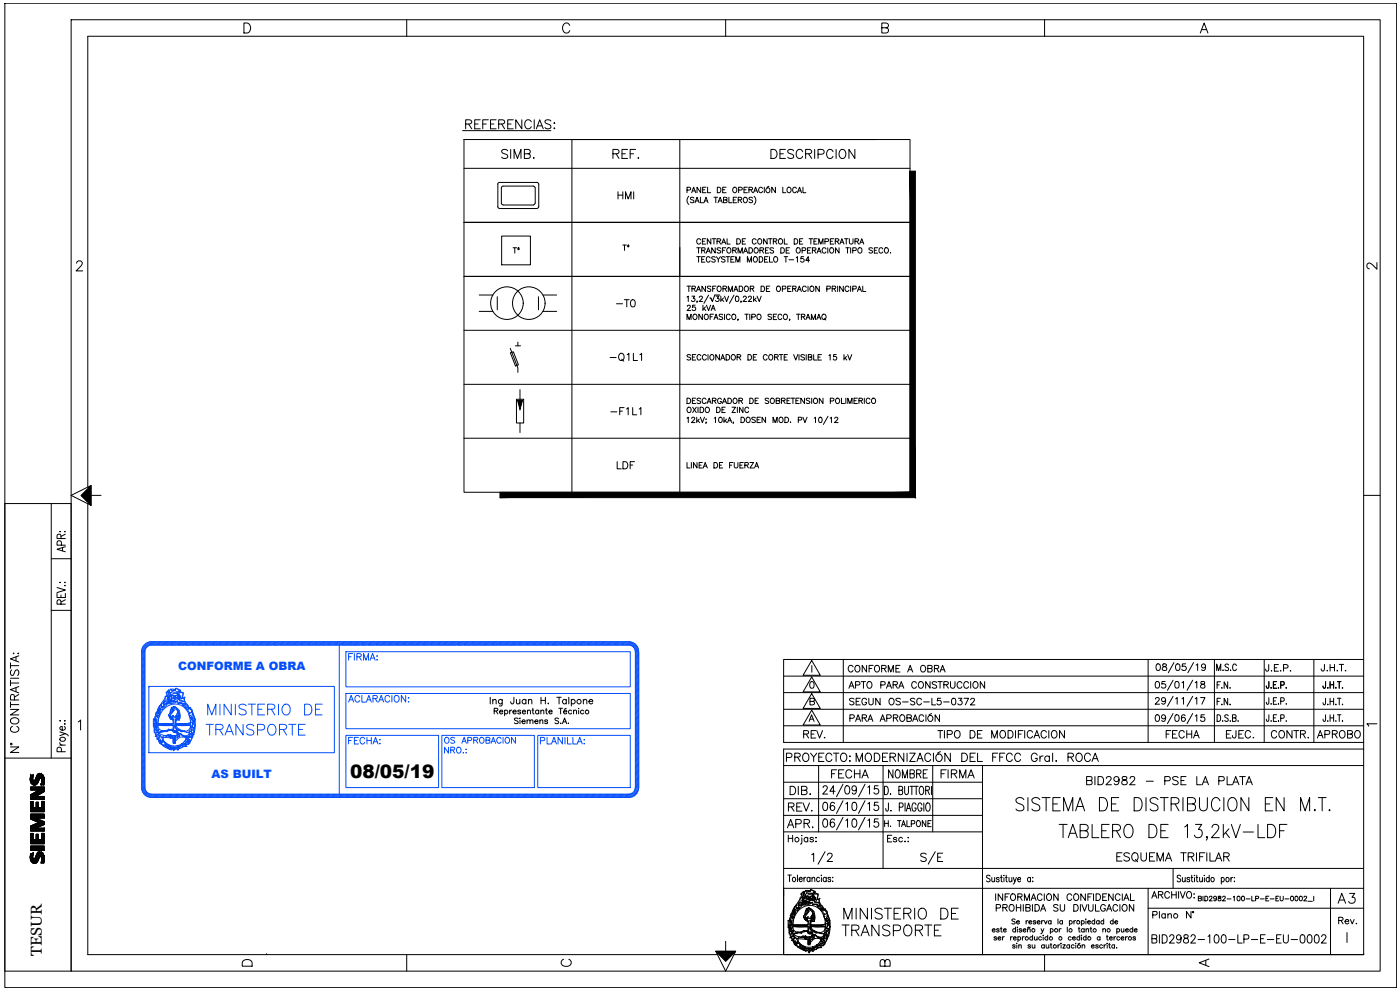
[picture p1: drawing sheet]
<svg xmlns="http://www.w3.org/2000/svg" width="420mm" height="297mm" viewBox="0 0 420 297" stroke-linecap="round" stroke-linejoin="round" font-family="sans-serif">
<defs><g id="words">
<text font-size="8.4" x="316.8" y="253.3">TABLERO DE 13,2kV-LDF</text>
<text font-size="7.5" x="304.1" y="244.5">SISTEMA DE DISTRIBUCION EN M.T.</text>
<text font-size="7.1" fill="#044efb" x="61.4" y="215.9">MINISTERIO DE</text>
<g font-size="7.1">
<text x="242.7" y="260.3">1/2</text>
<text x="275.5" y="260.3">S/E</text>
</g>
<text font-size="6.6" fill="#044efb" x="61" y="221.9">TRANSPORTE</text>
<g font-size="6.6">
<text x="251.9" y="281.9">TRANSPORTE</text>
<text x="252.2" y="276.9">MINISTERIO DE</text>
</g>
<g font-size="6.2">
<text x="256.1" y="229.7">MODERNIZACIÓN DEL FFCC Gral. ROCA</text>
<text x="235.3" y="249.8">APR.</text>
<text x="344.7" y="284.3">BID2982-100-LP-E-EU-0002</text>
</g>
<g font-size="5.7">
<text x="149.6" y="48.7">SIMB.</text>
<text x="183.1" y="48.7">REF.</text>
<text x="230.4" y="48.7">DESCRIPCION</text>
<text x="182.4" y="109.7">-Q1L1</text>
<text x="20.8" y="166.9" transform="rotate(-90 20.8 166.9)">APR:</text>
<text x="235.3" y="229.7">PROYECTO:</text>
<text x="248.7" y="234.6">FECHA</text>
<text x="265.6" y="234.6">NOMBRE</text>
<text x="281.5" y="234.6">FIRMA</text>
<text x="325.3" y="236.7">BID2982 - PSE LA PLATA</text>
<text x="235.7" y="244.5">REV.</text>
<text x="334.4" y="259.6">ESQUEMA TRIFILAR</text>
<text x="359.1" y="291.4">A</text>
</g>
<text font-size="5.6" x="105" y="233.4">08/05/19</text>
<g font-size="5.3">
<text x="184.5" y="61">HMI</text>
<text x="184.1" y="93.1">-T0</text>
<text x="182.4" y="125.6">-F1L1</text>
<text x="184.5" y="141.8">LDF</text>
<text x="253.6" y="202.8">CONFORME A OBRA</text>
<text x="254" y="207.8">APTO PARA CONSTRUCCION</text>
<text x="254" y="212.7">SEGUN OS-SC-L5-0372</text>
<text x="240.2" y="222.6">REV.</text>
<text x="280.5" y="222.6">TIPO DE MODIFICACION</text>
<text x="349.2" y="222.6">FECHA</text>
<text x="367.2" y="222.6">EJEC.</text>
<text x="380.6" y="222.6">CONTR.</text>
<text x="394.4" y="222.6">APROBO</text>
<text x="167.6" y="291">C</text>
</g>
<g font-size="4.9">
<text x="157" y="77.3" transform="rotate(-90 157 77.3)">Tº</text>
<text x="409.2" y="81.8">2</text>
<text x="297.7" y="271.3">INFORMACION CONFIDENCIAL</text>
<text x="298.1" y="274.5">PROHIBIDA SU DIVULGACION</text>
<text x="344.7" y="270.6">ARCHIVO:</text>
<text x="345" y="276.6">Plano N°</text>
<text x="400.8" y="278.3">Rev.</text>
<text x="72" y="291">D</text>
<text x="263.2" y="291">B</text>
</g>
<text font-size="4.9" fill="#044efb" x="103.7" y="224.4">FECHA:</text>
<text font-size="4.7" x="12.5" y="286.8" transform="rotate(-90 12.5 286.8)">TESUR</text>
<text font-size="4.4" x="185.9" y="76.2">Tº</text>
<g font-size="3.5" fill="#044efb">
<text x="53.5" y="201">CONFORME A OBRA</text>
<text x="63.5" y="233.3">AS BUILT</text>
</g>
<text font-size="3.5" x="409.2" y="219.1">1</text>
</g></defs>
<!-- layer: E_TEXT -->
<g fill="none" stroke="#000" stroke-width=".3">
<path d="M139.2 41.9h133.9v105.8h-133.9zM139.2 50.5h133.9M206.2 57l1-.1v-.6l-1-.1v1.6M206.7 58.9a1.63 1.63 0 0 0 0 2.4M207.6 57.8l.6-1.6 .6 1.6M207.8 57.3h.8M208.3 59.4l-.4-.2-.6 .1v.5l.8 .3 .2 .5-.4 .2-.7-.2M210.2 59.2v1.6h.9M210.3 56.2v1.6l-1.1-1.6v1.6M210.9 56.9h.6M211.9 56.2h-1v1.6h1M212.4 56.2v1.6h.9"/>
<path d="M214.3 59.2h1.1M214.8 59.2v1.6M215.3 56.2h.5a.91 .91 0 0 1 .6 .8 .91 .91 0 0 1-.6 .8h-.5zM216.9 56.9h.6M217.1 60l1-.1v-.6l-1-.1v1.6l1-.1 .1-.4-.4-.3M217.9 56.2h-1v1.6h1M218.8 59.2v1.6h.9M220.1 56.4l.1-.1a.76 .76 0 0 1 .9 .7 .76 .76 0 0 1-.9 .7l-.3-.5zM220.1 60h.6M221.1 59.2h-1v1.6h1M221.5 60l.9-.1 .1-.5-1-.2v1.6M221.7 57l1-.1v-.6l-1-.1v1.6"/>
<path d="M222.1 60l.5 .8M223.3 56.9h.6M223.4 59.3a.76 .76 0 0 1 .9 .7 .76 .76 0 0 1-.9 .7l-.3-.5zM224.3 56.2h-1v1.6h1M224.8 56.9h.9l.2-.4-.5-.3h-.6v1.6M225.3 56.9l.6 .9M225.9 59.4l-.5-.2-.6 .2 .1 .4 .9 .4 .1 .4-.5 .2-.6-.2M226.2 57.8l.6-1.6 .6 1.6M226.3 58.9a1.63 1.63 0 0 1 0 2.4M226.4 57.3h.8M228.9 56.6a.61 .61 0 0 0-.7-.4 .61 .61 0 0 0-.5 .6 .68 .68 0 0 0 .2 .9 .68 .68 0 0 0 .9-.1l.1-.2M229.4 56.2v1.6"/>
<path d="M230.8 55.9l-.6 .3M232.7 56.2v1.6l-1.1-1.6v1.6M234.9 56.2v1.6h1M236.3 56.4a.71 .71 0 0 1 1 .1 .71 .71 0 0 1 0 1 .71 .71 0 0 1-1 .1zM239 56.6a.59 .59 0 0 0-.7-.4 .59 .59 0 0 0-.4 .6v.4a.58 .58 0 0 0 .5 .6 .58 .58 0 0 0 .6-.4M239.3 57.8l.7-1.6 .6 1.6M239.6 57.3h.7M241 56.2v1.6h.9M208.6 60.8l.6-1.6 .6 1.6M208.8 60.3h.8M209.1 74.3h1.1M209.1 77h1.1"/>
<path d="M209.6 74.3v1.6M209.6 77v1.7M210.2 72a.59 .59 0 0 0-.6-.4 .59 .59 0 0 0-.5 .6 .69 .69 0 0 0 .2 .9 .69 .69 0 0 0 .9-.1v-.1M210.6 75.1l.9-.1v-.6l-.9-.1v1.6M210.6 77.8h.6M210.8 72.4h.6M211.1 75.1l.5 .8M211.3 60.8l.6-1.6 .6 1.6M211.5 60.3h.8M211.6 77h-1v1.7h1M211.8 71.6h-1v1.6h1M212 75.9l.6-1.6 .6 1.6"/>
<path d="M212.2 75.4h.8M213.1 77.4a.59 .59 0 0 0-.7-.4 .59 .59 0 0 0-.4 .6v.4a.58 .58 0 0 0 .4 .7 .58 .58 0 0 0 .7-.5M213.3 71.6v1.6l-1-1.6v1.6M213.7 71.6h1.1M214.3 71.6v1.6M214.6 74.3v1.6l-1-1.6v1.6M214.6 77.3l-.3-.3-.6 .1v.5l.8 .3 .1 .5-.3 .3-.7-.3M215 77l.6 .8v.9M215.2 72.4l.9-.1 .1-.5-1-.2v1.6M215.5 60.8l.6-1.6 .7 1.6M215.7 60.3h.8M215.7 72.4l.6 .8"/>
<path d="M216.2 77l-.6 .8M216.3 74.5l-.4-.2-.7 .2 .2 .4 .8 .4 .1 .4-.4 .2-.7-.2M216.6 73.2l.6-1.6 .6 1.6M216.8 72.7h.8M216.8 75.1h.6M217.6 77.3l-.4-.3-.7 .3 .2 .3 .9 .6-.4 .5-.7-.3M217.8 74.3h-1v1.6M217.9 77h1.1M218.2 71.6v1.6h.9M218.3 74.5l.2-.1a.76 .76 0 0 1 .9 .7 .76 .76 0 0 1-.9 .8l-.4-.6zM218.5 77v1.7M219.3 77.8h.7"/>
<path d="M219.9 75.1l.9-.1 .1-.5-1-.2v1.6M220.4 77h-1.1v1.7h1.1M220.4 75.1l.6 .8M220.8 78.7v-1.7l.7 1.7 .6-1.7v1.7M221.1 71.6h.6a.85 .85 0 0 1 .5 .8 .85 .85 0 0 1-.5 .8h-.6zM221.5 75.9v-1.6l.6 1.6 .7-1.6v1.6M222.8 72.4h.6M223.2 75.9l.5-1.6 .7 1.6M223.4 75.4h.7M223.7 71.6h-.9v1.6h.9M224.3 78.7v-1.7l.6 1.7 .6-1.7v1.7M224.8 74.3h.5a.87 .87 0 0 1 .5 .8 .87 .87 0 0 1-.5 .8h-.5z"/>
<path d="M226.4 77.1a.76 .76 0 0 1 .9 .7 .76 .76 0 0 1-.9 .8l-.3-.6zM226.5 74.5a.71 .71 0 0 1 .9 .1 .71 .71 0 0 1 0 1 .71 .71 0 0 1-.9 .1l-.2-.4zM226.9 72a.59 .59 0 0 0-.6-.4 .59 .59 0 0 0-.5 .6v.4a.59 .59 0 0 0 .4 .6 .59 .59 0 0 0 .7-.3M227.6 71.8l.1-.1a.72 .72 0 0 1 .9 .8 .72 .72 0 0 1-1 .5l-.2-.4zM227.9 77h.5a.91 .91 0 0 1 .5 .8 .91 .91 0 0 1-.5 .9h-.5zM228.1 75.1l.9-.1 .1-.5-1-.2v1.6M228.6 75.1l.6 .8M229.5 77.8h.6M229.7 75.1h.6M230.2 71.6v1.6l-1-1.6v1.6M230.5 77h-1v1.7h1M230.6 71.6h1.1"/>
<path d="M230.7 74.3h-1v1.6h1M230.9 77v1.7h1M231.2 71.6v1.6M232.1 72.4l.9-.1 .1-.5-1-.2v1.6M232.2 74.5l-.4-.2-.7 .2 .1 .4 .9 .4 .1 .4-.4 .2-.7-.2M232.3 77.3a.71 .71 0 0 1 .9 .1 .71 .71 0 0 1 0 .9 .71 .71 0 0 1-.9 .1zM232.6 72.4l.5 .8M233.8 71.8a.72 .72 0 0 1 1.1 .6 .72 .72 0 0 1-1.1 .6l-.2-.4zM234.3 74.3h.6a.87 .87 0 0 1 .5 .8 .87 .87 0 0 1-.5 .8h-.6zM235.3 77h1.1M235.4 71.6v1.6h.9M235.9 77v1.7"/>
<path d="M235.9 75.1h.7M236.8 77.9h1.4M237 74.3h-1.1v1.6h1.1M238.4 71.6a.87 .87 0 0 1 1 .5 .87 .87 0 0 1-.3 1.1h-.7zM238.9 77.3l.4-.3v1.7M239.2 74.4a.76 .76 0 0 1 1 .7 .76 .76 0 0 1-1 .8l-.3-.6zM240 72.4h.6M240.7 75.2l1-.1v-.6l-1-.2v1.6M240.9 71.6h-.9v1.6h.9M241.2 77h-.8l-.1 .7a.58 .58 0 0 1 .9 0 .58 .58 0 0 1-.1 .9 .58 .58 0 0 1-.8-.3M242.3 75.1h.7M242.8 71.6h1.1"/>
<path d="M243 78.1h-1.2l.8-1.1v1.7M243.3 74.3h-1v1.6h1M243.3 71.6v1.6M243.8 75.1l.9-.1 .1-.5-1-.2v1.6M244.3 72.4h.6M244.4 75.1l.5 .8M245.2 75.9l.6-1.6 .6 1.6M245.3 71.6h-1v1.6h1M245.4 75.4h.8M245.7 73.2v-1.6l.7 1.6 .6-1.6v1.6M247.6 72.5l.9-.1 .1-.6-1-.2v1.6M247.9 74.7a.59 .59 0 0 0-.7-.4 .59 .59 0 0 0-.5 .6 .67 .67 0 0 0 .2 .9 .67 .67 0 0 0 .9-.1l.1-.1"/>
<path d="M248.4 74.3v1.6M249.2 72.4h.6M249.3 74.4a.76 .76 0 0 1 .9 .7 .76 .76 0 0 1-.9 .8l-.3-.6zM250.2 71.6h-1v1.6h1M250.7 72.4l.9-.1 .1-.5-1-.2v1.6M251.2 72.4l.6 .8M251.8 74.3v1.6l-1-1.6v1.6M252.1 73.2l.6-1.6 .6 1.6M252.3 72.7h.7M253.5 71.6h1M253.8 74.3h1.1M254 71.6v1.6"/>
<path d="M254.4 74.3v1.6M254.9 71.6v1.2l.5 .4 .5-.2 .1-1.4M255.3 74.3v1.6M255.9 75.2l1-.1v-.6l-1-.2v1.6M256.6 72.4l.9-.1 .1-.5-1-.2v1.6M257.1 72.4l.6 .8M257.8 74.4a.76 .76 0 0 1 .9 .7 .76 .76 0 0 1-.9 .8l-.4-.6zM258 73.2l.6-1.6 .6 1.6M258.2 72.7h.8M261.8 74.5l-.9-.1-.1 .4 .9 .4 .1 .5-.3 .2-.7-.2M262.4 75.1h.6M263.4 74.3h-1v1.6h1"/>
<path d="M264.9 74.7a.59 .59 0 0 0-.6-.4 .59 .59 0 0 0-.5 .6v.4a.59 .59 0 0 0 .5 .6 .59 .59 0 0 0 .6-.3M265.7 74.4a.76 .76 0 0 1 1 .7 .76 .76 0 0 1-1 .8l-.3-.6zM267.3 75.8h.1M273.1 66.7h-133.9h133.9M139.2 99.1h133.9M139.2 82.9h133.9M206.2 89.2l.4-.3v1.6M206.2 95.9v-1.6l.6 1.6 .6-1.6v1.6M206.2 85.9h1.1M206.3 91.9l.3-.3 .6 .3-1 1.3h1.1M206.7 85.9v1.6M207.7 86.6l.9-.1v-.6h-.9v1.6"/>
<path d="M207.7 88.9h.8l-.5 .6a.54 .54 0 0 1 .6 .5 .54 .54 0 0 1-.5 .6 .54 .54 0 0 1-.6-.4M208.2 86.6l.5 .9M208.3 94.3a.76 .76 0 0 1 .9 .8 .76 .76 0 0 1-.9 .7l-.3-.5zM208.6 91.6h-.7l-.1 .6a.58 .58 0 0 1 .9 0 .58 .58 0 0 1-.2 .9 .58 .58 0 0 1-.8-.2M209 87.5l.6-1.6 .7 1.6M209.3 90.4h-.2h.2l-.2 .4M209.3 86.9h.7M209.9 89.2l.3-.3 .5 .1v.5l-.9 1h1.1M210.8 94.3v1.6l-1.1-1.6v1.6M211 91.6v1.6M211.3 92.5l.5 .7M211.6 94.3a.76 .76 0 0 1 1 .8 .76 .76 0 0 1-1 .7l-.3-.5z"/>
<path d="M211.7 85.9v1.6l-1-1.6v1.6M211.7 92.1l-.7 .8M212 91.6l.7 1.6 .6-1.6M212.7 88.6l-1.4 2.4M213 89.4h.3l.5 .9M213.1 95h.7M213.3 86.1l-.3-.2-.7 .2 .1 .3 .9 .4-.1 .6-.5 .1-.4-.3M213.4 93.2l.7-1.6 .5 1.6M213.7 92.6h.7M213.9 86.6h.6M214.1 94.3h-1v1.6M214.3 95.9l.6-1.6 .6 1.6"/>
<path d="M214.5 95.3h.8M214.9 85.9h-1v1.6M214.9 88.9h.8l-.4 .6a.54 .54 0 0 1 .5 .5 .54 .54 0 0 1-.5 .6 .54 .54 0 0 1-.6-.4M215.5 85.9a.76 .76 0 0 1 .9 .7 .76 .76 0 0 1-.9 .8l-.3-.6zM216 88.5l-1.5 .1-.7 1.9-.5-1.1M216.3 88.9v1.6M216.7 89.9l.5 .6M216.9 94.5l-.9-.2v.6l.8 .3 .1 .4-.4 .3-.7-.3M217 86.6l.9-.1 .1-.5-1-.1v1.6M217.1 89.4l-.8 .8M217.4 88.9l.7 1.6 .6-1.6M217.4 94.3v1.6"/>
<path d="M217.5 86.6l.6 .9M218.6 87.5v-1.6l.6 1.6 .6-1.6v1.6M219.1 94.7a.59 .59 0 0 0-.6-.4 .59 .59 0 0 0-.5 .6v.4a.59 .59 0 0 0 .4 .6 .59 .59 0 0 0 .7-.4M219.9 94.3a.76 .76 0 0 1 .9 .8 .76 .76 0 0 1-.9 .7l-.3-.5zM220.2 87.5l.6-1.6 .7 1.6M220.3 88.6l-1.4 2.4M220.4 86.9h.8M220.9 88.9a.79 .79 0 0 1 1 .6 .79 .79 0 0 1-.6 1h-.2a1.07 1.07 0 0 1-.2-1.6zM221.5 95.8h-.1h.1l-.1 .4M221.8 85.9h.6a.87 .87 0 0 1 .5 .8 .87 .87 0 0 1-.5 .8h-.6zM222.4 90.4l-.1 .4M223.1 89.2l.3-.3 .6 .3-1 1.3h1.1"/>
<path d="M223.5 86.1l.2-.2a.76 .76 0 0 1 .9 .7 .76 .76 0 0 1-.9 .8l-.3-.6zM223.5 94.3h1.1M224.1 94.3v1.6M224.6 89.2l.3-.3 .6 .3-.2 .5-.7 .8h1M225 94.3v1.6M225.1 86.6l1-.1 .1-.5-1.1-.1v1.6M225.6 95.1l.9-.1 .1-.6-1-.1v1.6M225.7 86.6l.5 .9M226.2 88.9v1.6M226.5 89.9l.5 .6M226.9 89.4l-.7 .8M227.2 88.9l.7 1.6 .5-1.6"/>
<path d="M227.3 94.5a.71 .71 0 0 1 .9 .1 .71 .71 0 0 1 0 .9 .71 .71 0 0 1-.9 .1zM228.4 85.9a.87 .87 0 0 1 1 .4 .87 .87 0 0 1-.2 1.1l-.8 .1zM230 86.6h.6M231 85.9h-1v1.6h1M231.5 94.5l-.9-.2v.6l.8 .3 .1 .4-.3 .3-.7-.3M232.1 95h.6M233.1 94.3h-1v1.6h1M233.3 85.9a.76 .76 0 0 1 1 .7 .76 .76 0 0 1-1 .8l-.3-.6zM234.6 94.7a.59 .59 0 0 0-.6-.4 .59 .59 0 0 0-.5 .6v.4a.59 .59 0 0 0 .4 .6 .59 .59 0 0 0 .7-.4M234.8 86.7l.9-.1 .1-.6-1-.1v1.6M235.4 94.3a.76 .76 0 0 1 .9 .8 .76 .76 0 0 1-.9 .7l-.3-.5zM236.4 86.6h.6"/>
<path d="M237 95.8h-.1h.1l-.1 .4M237.4 85.9h-1v1.6h1M237.9 86.6l.9-.1v-.6h-.9v1.6M238.4 86.6l.5 .9M239 94.3h1.1M239.3 87.5l.6-1.6 .6 1.6M239.5 86.9h.8M239.6 94.3v1.6M240.5 95h.9v-.7h-.9v1.6M241 95l.6 .9M241.9 95.9l.6-1.6 .6 1.6M241.9 86.2a.59 .59 0 0 0-.6-.4 .59 .59 0 0 0-.5 .6v.4a.59 .59 0 0 0 .5 .7 .59 .59 0 0 0 .6-.4"/>
<path d="M242.1 95.3h.8M242.5 85.9v1.6M243.2 86.1a.71 .71 0 0 1 .9 .1 .71 .71 0 0 1 0 .9 .71 .71 0 0 1-.9 .1zM243.5 95.9v-1.6l.6 1.6 .6-1.6v1.6M245.1 95.9l.7-1.6 .6 1.6M245.3 95.3h.8M245.9 85.9v1.6l-1.1-1.6v1.6M246.8 94.5a.71 .71 0 0 1 1 .1 .71 .71 0 0 1 0 .9 .71 .71 0 0 1-1 .1l-.2-.3zM247.4 95.5l.4 .5M248.1 86.7l1-.1v-.6l-1-.1v1.6M249.7 86.6l1-.1 .1-.5-1.1-.1v1.6M250.3 86.6l.5 .9"/>
<path d="M251.4 85.9v1.6M253.1 85.9v1.6l-1.1-1.6v1.6M254.8 86.2a.61 .61 0 0 0-.7-.4 .61 .61 0 0 0-.5 .6 .67 .67 0 0 0 .3 .9 .67 .67 0 0 0 .9-.2M255.3 85.9v1.6M255.9 86.7l1-.1v-.6l-1-.1v1.6M257.3 87.5l.6-1.6 .6 1.6M257.5 86.9h.8M258.9 85.9v1.6h1M139.2 115.3h133.9M206.2 119.5h.5a.85 .85 0 0 1 .6 .8 .85 .85 0 0 1-.6 .8h-.5zM207.3 106.6l-.4-.2-.7 .2 .1 .4 1 .6-.4 .4-.7-.2M207.8 107.1h.6"/>
<path d="M208.8 106.4h-1v1.6h1M208.8 119.5h-1v1.6h1M210.3 119.7l-.4-.2-.7 .2 .2 .4 .8 .4 .1 .4-.4 .2-.7-.2M210.3 106.8a.59 .59 0 0 0-.7-.4 .59 .59 0 0 0-.4 .6 .67 .67 0 0 0 .2 .9 .67 .67 0 0 0 .9-.1v-.2M211.9 119.8a.59 .59 0 0 0-.7-.3 .59 .59 0 0 0-.5 .6v.4a.59 .59 0 0 0 .5 .6 .59 .59 0 0 0 .7-.4M212 106.8a.61 .61 0 0 0-.7-.4 .61 .61 0 0 0-.5 .6 .68 .68 0 0 0 .2 .9 .68 .68 0 0 0 .9-.1l.1-.2M212.5 106.4v1.6M213.3 106.5a.76 .76 0 0 1 1 .7 .76 .76 0 0 1-1 .8l-.3-.6zM215.9 106.4v1.6l-1.1-1.6v1.6M216.3 108l.6-1.6 .6 1.6M216.5 119.8a.59 .59 0 0 0-.7-.3 .59 .59 0 0 0-.4 .6v.4a.57 .57 0 0 0 .5 .6 .57 .57 0 0 0 .6-.6h-.4M216.5 107.5h.8"/>
<path d="M217.9 106.4h.6a.91 .91 0 0 1 .5 .8 .91 .91 0 0 1-.5 .8h-.6zM218.5 119.5a.87 .87 0 0 1 1 .4 .87 .87 0 0 1-.3 1.1l-.7 .1zM219.6 106.6a.71 .71 0 0 1 .9 .1 .71 .71 0 0 1 0 1 .71 .71 0 0 1-.9 .1l-.2-.4zM220.3 119.5a.73 .73 0 0 1 .9 .8 .73 .73 0 0 1-1.1 .6l-.1-.8zM221.2 107.1h.9l.2-.4-.4-.3h-.7v1.6M221.8 107.1l.5 .9M224.5 106.4h.5a.91 .91 0 0 1 .5 .8 .91 .91 0 0 1-.5 .8h-.5zM225 119.5a.87 .87 0 0 1 1 .4 .87 .87 0 0 1-.2 1.1l-.8 .1zM226.1 107.1h.6M227.1 106.4h-1v1.6h1M227.6 119.5h-1v1.6h1M230.2 106.8a.59 .59 0 0 0-.7-.4 .59 .59 0 0 0-.4 .6 .67 .67 0 0 0 .2 .9 .67 .67 0 0 0 .9-.1v-.2"/>
<path d="M230.7 119.7l-.4-.2h-.5v.6l.8 .3 .1 .5-.4 .2-.7-.2M230.9 106.6l.1-.1a.76 .76 0 0 1 .9 .7 .76 .76 0 0 1-.9 .8l-.3-.6zM231.3 119.7l.2-.2a.72 .72 0 0 1 .9 .8 .72 .72 0 0 1-1.1 .6l-.1-.4zM232.5 107.1h.9l.2-.4-.4-.3h-.7v1.6M233 107.1l.6 .9M233.9 106.4h1M234.4 106.4v1.6M235.3 107.1h.6M236.3 106.4h-1v1.6h1M237.2 119.5h-1v1.6h1M237.4 119.5h1.1M238 119.5v1.6"/>
<path d="M238.2 106.4l.6 1.6 .6-1.6M239.8 106.4v1.6M239.9 119.5h-1v1.6h1M241.4 106.6l-.4-.2-.7 .2 .2 .4 .9 .6-.4 .4-.7-.2M241.4 119.5v1.6l-1.1-1.6v1.6M241.9 106.4v1.6M242.6 107.1h.9l.1-.5-1-.2v1.6l1-.1v-.6l-.3-.2M243 119.7l-.3-.2-.8 .2 .2 .4 .9 .4v.4l-.3 .2-.8-.2M243.6 119.5v1.6M244.2 106.4v1.6h.9M244.3 119.7l.1-.2a.72 .72 0 0 1 1 .8 .72 .72 0 0 1-1.1 .6l-.2-.4zM245.5 107.1h.6"/>
<path d="M246.5 106.4h-1v1.6h1M247 119.5v1.6l-1.1-1.6v1.6M248.8 106.7l.3-.3v1.6M251 106.4h-.8l-.1 .7a.57 .57 0 0 1 .9-.1 .57 .57 0 0 1-.1 .9 .57 .57 0 0 1-.8-.2M251.1 119.5a.73 .73 0 0 1 .9 .8 .73 .73 0 0 1-1.1 .6l-.1-.8zM252.5 119.5v1.6h1M253.3 106.4v1.6M253.6 107.4l.5 .6M253.8 119.5v1.6M254.1 106.9l-.8 .8M254.4 106.4l.6 1.6 .6-1.6M257.3 119.5h-1v1.6h1"/>
<path d="M259.4 119.5v1.6M261.1 119.8a.59 .59 0 0 0-.7-.3 .59 .59 0 0 0-.5 .6v.4a.59 .59 0 0 0 .5 .6 .59 .59 0 0 0 .7-.4M261.8 119.5a.73 .73 0 0 1 1 .8 .73 .73 0 0 1-1.1 .6l-.2-.8zM139.2 131.5h133.9M206.2 138.8v1.6h.9M206.2 125.5l.4-.3v1.6M206.3 122.4l.3-.2a.75 .75 0 0 1 .8 .9 .75 .75 0 0 1-1.1 .5l-.1-.4zM207.5 138.8v1.6M207.6 125.6l.3-.4 .6 .3-1 1.3h1.1M207.8 120.2h.6M207.9 122.2l1.1 1.6M209 122.2l-1.1 1.6"/>
<path d="M209.1 125.2v1.6M209.2 138.8v1.6l-1.1-1.6v1.6M209.4 126.2l.5 .6M209.5 122.2v1.6M209.8 139.6h.6M209.9 125.7l-.8 .8M210.1 122.2h.6a.87 .87 0 0 1 .5 .8 .87 .87 0 0 1-.5 .8h-.6zM210.2 125.2l.6 1.6 .6-1.6M210.8 138.8h-1v1.6h1M211.3 139.9h.7M211.8 122.4l.3-.2a.76 .76 0 0 1 .8 .9 .76 .76 0 0 1-1.1 .5l-.2-.4zM211.8 125.8h.2z"/>
<path d="M212 126.7h-.2h.2l-.2 .4M212.2 121.1l.6-1.6 .6 1.6M212.4 120.6h.8M213.8 120.2l.9-.1 .2-.3-.4-.3h-.7v1.6M214.3 138.8h.5a.88 .88 0 0 1 .6 .8 .88 .88 0 0 1-.6 .8h-.5zM214.3 125.5l.4-.3v1.6M214.3 120.2l.6 .9M215.1 122.2a.87 .87 0 0 1 1 .4 .87 .87 0 0 1-.3 1.1l-.7 .1zM215.9 125.3a.73 .73 0 0 1 .9 .7 .73 .73 0 0 1-.9 .7l-.2-.6zM215.9 139.6h.6M216.7 122.9h.6M216.8 121.1l.6-1.6 .7 1.6"/>
<path d="M216.9 138.8h-1v1.6h1M217.1 120.6h.7M217.3 125.2v1.6M217.6 126.2l.5 .6M217.6 122.2h-.9v1.6h.9M218.1 125.7l-.8 .8M218.4 126.8l.6-1.6 .6 1.6M218.6 126.2h.8M219 139.6h.6M219.7 122.2h1l-1 1.6h1M220 138.8h-1v1.6M220.1 126.7h-.1h.1l-.1 .4"/>
<path d="M220.4 138.8v1.2l.4 .4 .4-.1 .3-.3v-1.2M221.3 122.2v1.6M221.8 120.2l.9-.1 .2-.3-.5-.3h-.6v1.6M222.1 139.6h.6M222.3 120.2l.6 .9M222.4 125.2a.87 .87 0 0 1 1 .4 .87 .87 0 0 1-.2 1.1l-.8 .1zM223 122.2v1.6l-1.1-1.6v1.6M223.1 138.8h-1v1.6h1M223.5 139.6l1-.1 .1-.6-1.1-.1v1.6M224.1 125.4l.3-.2a.75 .75 0 0 1 .8 .9 .75 .75 0 0 1-1.1 .5l-.2-.4zM224.1 139.6l.5 .8M224.7 122.6a.59 .59 0 0 0-.7-.4 .59 .59 0 0 0-.5 .6v.4a.59 .59 0 0 0 .5 .6 .59 .59 0 0 0 .7-.4"/>
<path d="M225.1 138.8h1.1l-1.1 1.6h1.1M226.6 120.2h.6M226.7 125.4l-.4-.2-.7 .2 .1 .3 1 .6v.3l-.4 .2-.7-.2M226.7 139.9h.8M227.2 125.9h.7M228.2 125.2h-1v1.6h1M229.8 125.2v1.6l-1.1-1.6v1.6M232 126.8v-1.6l.6 1.6 .6-1.6v1.6M232.9 120.2l1-.1 .1-.3-.3-.3h-.8v1.6l1-.2 .1-.3-.3-.4M233.9 125.4l.3-.2a.75 .75 0 0 1 .8 .9 .75 .75 0 0 1-1.1 .5l-.1-.4zM234.5 120.2l1-.1 .1-.3-.3-.3h-.8v1.6M235.1 120.2l.5 .9"/>
<path d="M235.6 125.2h.5a.85 .85 0 0 1 .6 .8 .85 .85 0 0 1-.6 .8h-.5zM236.2 120.2h.6M237.2 126.7h.1zM238.9 120.2h.6M239.6 126l.9-.1v-.6l-.9-.1v1.6M241 125.2l.6 1.6 .6-1.6M244.4 125.5l.3-.3v1.6M245.9 125.3a.79 .79 0 0 1 .9 .5 .79 .79 0 0 1-.5 1l-.5-.3zM248.5 124.9l-1.4 2.4M249.1 125.5l.4-.3v1.6M249.2 120.3l.9-.1 .2-.4-.4-.3h-.7v1.6M250.5 125.6l.3-.4 .6 .1v.5l-.9 1h1"/>
<path d="M254.4 121.1v-1.6l.7 1.6 .6-1.6v1.6M256.3 120.2h.6M257.8 120.2l.9-.1 .1-.3-.3-.3h-.7v1.6M258.3 120.2l.5 .9M211 140.4l.6-1.6 .7 1.6M226.5 140.4l.6-1.6 .6 1.6"/>
<circle cx="230.5" cy="57" r=".71"/>
</g>
<!-- layer: 0 -->
<path d="M150 147.7v1.6l123.1-1.6zM150 149.3l123.1-1.6 1.6 1.6zM273.1 51.4v96.3l1.6 1.6zM273.1 51.4h1.6v97.9z" fill="#000" stroke="#000" stroke-width=".3"/>
<g fill="none" stroke="#000" stroke-width=".3">
<path d="M138.8 39.2h26.5M139.8 37.2l1.5-.1a.57 .57 0 0 0 0-1l-1.5-.2v2.8M140.6 37.2l1 1.5M142.5 37.2h1M144.1 35.9h-1.6v2.8h1.6M144.9 37.2h1M146.6 35.9h-1.7v2.8M147.2 37.2h1M148.9 35.9h-1.7v2.8h1.7M149.7 37.2l1.5-.1 .2-.4-.1-.5-.5-.3h-1.1v2.8M150.6 37.2l.8 1.5M152.4 37.2h1"/>
<path d="M154 35.9h-1.6v2.8h1.6M156.6 35.9v2.8l-1.8-2.8v2.8M159.4 36.6a1 1 0 0 0-1.1-.7 1 1 0 0 0-.8 1.1v.6a1 1 0 0 0 .8 1.1 1 1 0 0 0 1.1-.7M160.3 35.9v2.8M161 38.7l1-2.8 1 2.8M161.3 37.8h1.3M165.3 36.3a1 1 0 0 0-.9-.4 1 1 0 0 0-.9 .7l.3 .4 1.3 .5a.66 .66 0 0 1 0 1 1.23 1.23 0 0 1-1.6-.2M166.2 37h.3zM166.2 38.5h.3zM171.6 41.9v105.8M204 41.9v105.8M243.6 198.2l2.6 4.4h-5.2z"/>
<path d="M243.6 199.7v2M253.1 197.9v24.9M344.6 197.9v24.9M364.5 197.9v24.9M368.7 199.5l-.1-.2a.55 .55 0 0 0-.6-.1 .55 .55 0 0 0-.4 .5l1.1 1v.3l-.4 .2-.7-.2M371.1 199.7a.59 .59 0 0 0-.7-.5 .59 .59 0 0 0-.5 .8v.4a.59 .59 0 0 0 .4 .8 .59 .59 0 0 0 .8-.5M379.4 197.9v24.9M394.3 197.9v24.9M409.3 197.9h-174.1v24.9h174.1M235.2 217.8h174.1M235.2 212.8h174.1M235.2 207.8h174.1"/>
<path d="M235.2 202.9h174.1M242.8 216.5l.8-2 .7 2M243.1 210.4h1.1l.2-.5-.5-.4h-.8v2l1.2-.2 .1-.5-.5-.4M243.1 215.8h1M243.3 204.6a.64 .64 0 0 1 .9 .3l.1 .5a.85 .85 0 0 1-.7 1.1 1.28 1.28 0 0 1-.3-1.9zM243.6 213.1l2.6 4.5h-5.2zM243.6 208.1l2.6 4.5h-5.2zM243.6 203.1l2.6 4.5h-5.2zM255.1 215.5l1.2-.2v-.6l-1.2-.2v2M256.8 216.5l.7-2 .8 2M257 215.8h1M258.8 215.4l1.1-.1 .1-.6-1.2-.2v2"/>
<path d="M259.4 215.4l.7 1.1M260.4 216.5l.8-2 .8 2M260.7 215.8h1M264.1 216.5l.8-2 .8 2M264.4 215.8h1M266.1 215.5l1.2-.1 .2-.6-.5-.3h-.9v2M268.1 215.4l1.2-.1 .2-.5-.5-.3h-.9v2M268.8 215.4l.7 1.1M270.4 214.5a.94 .94 0 0 1 1.2 1 .94 .94 0 0 1-1.2 .9l-.4-.7 .1-.8zM272.2 215.4l1.1-.1 .2-.5-.4-.3h-.9v2l1.2-.2 .1-.5-.4-.4M273.9 216.5l.8-2 .7 2M274.2 215.8h.9"/>
<path d="M277.2 214.9a.72 .72 0 0 0-.8-.4 .72 .72 0 0 0-.6 .7v.5a.72 .72 0 0 0 .6 .8 .72 .72 0 0 0 .8-.5M277.9 214.5v2M282 214.5v2l-1.4-2v2M346.8 209.8l.3-.5 .6 .1 .2 .3-.1 .4-1.1 1.2h1.3M347 214.5a.64 .64 0 0 1 .9 .3l.1 .5a.85 .85 0 0 1-.8 1.2 1.28 1.28 0 0 1-.2-2zM347 204.6a.64 .64 0 0 1 .9 .3l.1 .4a.85 .85 0 0 1-.8 1.2 1.28 1.28 0 0 1-.2-1.9zM349.7 204.5h-.9l-.1 .8a.7 .7 0 0 1 1 0 .7 .7 0 0 1-.1 1 .7 .7 0 0 1-1-.2M349.8 215.1a.61 .61 0 0 1-.8 .6 .61 .61 0 0 1-.3-.9 .61 .61 0 0 1 1 0l.1 .3a.97 .97 0 0 1-.7 1.4l-.4-.3M349.8 209.9a.61 .61 0 0 1-.8 .6 .61 .61 0 0 1-.3-.9 .61 .61 0 0 1 1 0l.1 .3a.99 .99 0 0 1-.7 1.4l-.4-.3M352.1 214.1l-1.7 3M352.1 208.9l-1.7 3M352.1 204.1l-1.7 3"/>
<path d="M352.8 214.5h.3a1.03 1.03 0 0 1 .8 1 1.03 1.03 0 0 1-.8 1 1.33 1.33 0 0 1-.3-2zM352.8 209.7l.5-.4v2M352.8 204.6l.3-.1a1.03 1.03 0 0 1 .8 1 1.03 1.03 0 0 1-.8 1 1.33 1.33 0 0 1-.3-1.9zM354.7 209.7l.5-.4v2M354.7 204.9l.5-.4v2M355.7 214.8l-.1-.3a.64 .64 0 0 0-1 .3v1.4a.62 .62 0 0 0 1 0 .62 .62 0 0 0-.2-.9 .62 .62 0 0 0-.8 .5M357.9 214.1l-1.7 3M357.9 208.9l-1.7 3M357.9 204.1l-1.7 3M358.7 214.8l.5-.3v2M358.7 209.7l.5-.4v2M358.7 204.9l.5-.4v2"/>
<path d="M360.3 209.3h1.3l-.9 2M360.5 204.6v.5l.9 .3 .2 .4a.66 .66 0 0 1-.6 .7 .66 .66 0 0 1-.7-.7l1.2-.9v-.3zM361.5 214.5h-1l-.1 .8a.7 .7 0 0 1 1.1 0 .7 .7 0 0 1-.2 1 .7 .7 0 0 1-1-.2M365.1 201.2v-2l.6 2 .7-2v2M365.3 214.5a1.06 1.06 0 0 1 1.1 .6 1.06 1.06 0 0 1-.4 1.3l-.7 .1zM365.3 210.4h.6M365.3 205.5h.6M366.3 209.5h-1v2M366.3 204.6h-1v1.9M366.6 211.4h.2zM366.7 206.3v.2zM367 216.3h.1"/>
<path d="M367 201.1h.1zM368.4 209.5v2l-1-2v2M368.4 204.6v1.9l-1-1.9v1.9M368.6 214.8l-.4-.3-.6 .3 .1 .4 .8 .5a.46 .46 0 0 1-.3 .8l-.6-.3M369.1 211.4l.1 .1zM369.2 206.3v.2zM369.2 216.3v.2zM369.3 201h.1M369.9 215.4l.9-.1 .2-.3-.2-.5h-.9v2l1-.2 .1-.5-.4-.4M371.5 216.4h.2zM380.8 214.5l-.1 1.8-.5 .1-.2-.6M380.8 209.3l-.1 1.9h-.5l-.2-.5"/>
<path d="M380.8 204.5l-.1 1.8-.5 .1-.2-.6M381.4 216.4h.2zM381.4 211.2h.2zM381.4 206.4h.2zM382.2 215.4h.6M382.2 210.3h.6M382.2 205.4h.6M383.1 214.5h-.9v2h.9M383.1 209.3h-.9v2h.9M383.1 204.5h-.9v2h.9M383.6 216.4h.2zM383.6 211.2h.2z"/>
<path d="M383.6 206.4h.2zM384.4 215.5l.9-.1v-.9h-.9v2M384.4 210.4l.9-.1v-.8l-.9-.2v2M384.4 205.6l.9-.2v-.8l-.9-.1v2M386 216.3v.2zM386 211.2v.1zM386 206.3v.2zM397.8 214.5l-.1 1.8-.5 .1-.1-.6M397.8 209.5l-.1 1.8-.3 .2-.3-.7M397.8 204.5l-.1 1.8-.5 .1-.1-.6M398.4 216.4h.2zM398.4 206.4h.2z"/>
<path d="M398.5 211.3v.2zM399.2 210.4h1M399.2 215.4h1M399.2 205.4h1M399.2 204.5v2M399.2 209.5v2M399.2 214.5v2M400.2 204.5v2M400.2 209.5v2M400.2 214.5v2M400.9 216.3v.2zM400.9 211.3v.2z"/>
<path d="M400.9 206.3v.2zM401.4 214.5h1M401.4 209.5h1M401.4 204.5h1M401.9 204.5v2M401.9 209.5v2M401.9 214.5v2M402.8 216.4h.2zM402.8 211.4h.2zM402.8 206.4h.2z"/>
<circle cx="279.2" cy="215.5" r=".85"/>
</g>
<!-- layer: E4_ESQUEMAS -->
<g fill="none" stroke="#000" stroke-width=".3">
<path d="M150.5 56.4v4.5l.5 .6M160.1 55.8l.5 .6M160.1 55.8h-9.1l-.5 .6M160.6 56.4v4.6M171.6 41.9h91.3M149.4 62l.5 .5M149.4 62v-6.7l.5-.6 11.5 .1 .3 .5v6.7M149.9 62.6h11.3M150.6 70.8h8.6v8.7h-8.6zM151 61.5h9.1M160.6 60.9l-.5 .6M161.7 62l-.5 .5"/>
<path d="M204 74.3v8.6M143.8 88.5h4.1M143.8 93.4h4.1M149.2 89v4M161.6 89v4M163 88.5h4.1M163 93.4h4.1M153.1 104.5l2.3 5.9v1.3M153.2 105.9l.9-.4 1.5 4-.9 .3zM154.7 103.8h1.5M155 119.8h2.2v7.1h-2.2zM155.4 102.7v1.1"/>
<path d="M156.1 116.9v3.3M156.1 126.9v2.9M347.2 199.3a.63 .63 0 0 1 1 .3v.4a.85 .85 0 0 1-.7 1.2 1.29 1.29 0 0 1-.3-1.9zM349 199.3v.6l.9 .3 .3 .3a.68 .68 0 0 1-.7 .7 .68 .68 0 0 1-.7-.7l.3-.3 .8-.3 .2-.4a.72 .72 0 0 0-1.1-.2zM352.3 198.8l-1.7 3M353.1 199.3a.64 .64 0 0 1 .9 .3l.1 .4a.85 .85 0 0 1-.7 1.2 1.21 1.21 0 0 1-.3-1.9zM355.8 199.2h-.9l-.1 .8a.72 .72 0 0 1 1.1 0 .72 .72 0 0 1-.2 1.1 .72 .72 0 0 1-1-.3M358.2 198.8l-1.7 3M359 199.6l.4-.4v2M361.8 199.9a.62 .62 0 0 1-.9 .5 .62 .62 0 0 1-.2-1 .62 .62 0 0 1 1 .1l.1 .4a.92 .92 0 0 1-.8 1.3l-.3-.3M380.8 199.4l-.1 1.8-.7 .1-.2-.6M383.7 199.4h-1.2v2h1.2"/>
<path d="M397.5 199.3v1.6l-.2 .4h-.6l-.2-.6M399.2 199.3v2M400.5 199.3v2M401.9 199.3h1.3M402.6 199.3v2M147.1 209.2v2M147.9 210.2l.5-.4 .4 .2 .1 1.2M147.9 209.8v1.4M148.3 213.3l1-.1 .1-.5-1.1-.2v1.7M148.9 213.3l.5 .9M149.9 213.6h1a.51 .51 0 0 0-.6-.6 .51 .51 0 0 0-.4 .7l.4 .5 .6-.2M150.7 209.8l-.1 1.9-.7 .1"/>
<path d="M150.7 210.1a.64 .64 0 0 0-.9 0 .64 .64 0 0 0 0 .9 .64 .64 0 0 0 .9-.1M151.4 213.3a.54 .54 0 0 1 .8-.1 .54 .54 0 0 1 0 .8 .54 .54 0 0 1-.8 0M151.4 213.1v1.7M153 213.1v1.1M153.6 213.1h-.4l-.2 .5M153.9 213.6h1a.51 .51 0 0 0-.6-.6 .51 .51 0 0 0-.4 .7l.4 .5 .6-.2M154.2 209.2l-.1 1.8-.5 .2-.3-.7M155 209.8l.1 1.3 .4 .1 .5-.4M155.5 215.7l-.4-.3-.7 .3 .1 .4 1 .5v.3l-.4 .2-.7-.2M156 215.5h.1zM156 209.8v1.4M156.1 216.1v1"/>
<path d="M156.3 213.3l-.3-.2-.6 .2 .8 .4v.4l-.5 .1-.3-.2M156.6 216.5h1a.5 .5 0 0 0-.5-.5 .5 .5 0 0 0-.5 .6l.4 .5 .6-.2M156.8 213.6h.9a.52 .52 0 0 0-.7-.5 .52 .52 0 0 0-.2 .9l.4 .2 .5-.2M157.8 210.1a.64 .64 0 0 0-.9 0 .64 .64 0 0 0 0 .9 .64 .64 0 0 0 .9-.1M157.8 209.8v1.4M158.2 216.3l.4-.3 .4 .1 .1 1M158.2 216v1.1M158.3 213.4l.4-.3h.4l.1 1.1M158.3 213.1v1.1M158.6 210.2l.5-.4 .4 .2 .1 1.2M158.6 209.8v1.4M159.1 216.3l.3-.3 .5 .1v1"/>
<path d="M159.7 213.1h.5M159.9 212.5v1.4l.4 .3M160.5 216.5h1a.5 .5 0 0 0-.6-.5 .5 .5 0 0 0-.4 .6l.4 .5 .6-.2M161.7 213.3a.54 .54 0 0 0-.8-.1 .54 .54 0 0 0 0 .8 .54 .54 0 0 0 .8 0M161.7 213.1v1.1M162 216.3l.4-.3 .4 .1 .1 1M162 216v1.1M162.3 213.4l.4-.3h.4l.1 1.1M162.3 213.1v1.1M162.4 209.2v2M162.4 210.1h1.3M163.7 209.2v2"/>
<path d="M163.7 213.1h.5M163.9 212.5v1.4l.4 .3M164.4 216.2l-.3-.2-.6 .1v.3l.8 .2 .1 .3-.3 .2-.6-.2M164.4 211.1h.2zM164.7 213.6h1a.51 .51 0 0 0-.6-.6 .51 .51 0 0 0-.4 .7l.4 .5 .6-.2M167.1 209.2h1.3M167.7 215.7l-.4-.3-.6 .1v.6l.8 .3 .2 .5-.4 .2-.7-.2M167.7 212.5h1.1M167.8 209.2v2M168.2 212.5v1.7M168.3 217v.1zM168.8 217.1l.6-1.7 .7 1.7"/>
<path d="M169.1 216.6h.8M169.1 213.6h1a.52 .52 0 0 0-.7-.5 .52 .52 0 0 0-.2 .9l.4 .2 .5-.2M169.9 210.1a.64 .64 0 0 0-.9 0 .64 .64 0 0 0 0 .9 .64 .64 0 0 0 .9-.1M169.9 209.8v1.4M169.9 212.5l-.6 .4M170.5 217h.2zM170.7 209.2v2M171.5 210.1a.64 .64 0 0 1 .9 0 .64 .64 0 0 1 0 .9 .64 .64 0 0 1-.9-.1M171.5 209.8v2M171.5 213.3a.52 .52 0 0 0-.7 0 .52 .52 0 0 0 0 .7 .52 .52 0 0 0 .7 0M172.1 213.4l.4-.3h.4l.1 1.1M172.1 213.1v1.1"/>
<path d="M173.7 212.5v.2zM173.7 213.1v1.1M175.1 210.2l.4-.4 .5 .2 .1 1.2M175.1 209.8v1.4M175.2 213.3a.54 .54 0 0 0-.8-.1 .54 .54 0 0 0 0 .8 .54 .54 0 0 0 .8 0M176.8 210.4h1.1a.64 .64 0 0 0-.7-.5 .64 .64 0 0 0-.6 .7 .64 .64 0 0 0 .6 .6l.7-.3M381.6 201.2v.2zM382.5 200.4h.7M384.3 201.3h.1zM385.2 200.4h1.1l.3-.6-.5-.4h-.9v2M387.2 201.3h.2zM398.3 201.1v.2z"/>
<path d="M399.2 200.3h1.3M401.3 201.1v.2zM403.7 201.3h.2zM247 236.3l.5-.5h.4l.4 .4-.3 .9-1.1 1.2h1.5M250.6 237.4h-1.5l1-1.6v2.5M253 235.3l-1.9 3.8M253.8 235.9a.68 .68 0 0 1 1.1 .3 1.27 1.27 0 0 1-.8 2.1 1.68 1.68 0 0 1-.3-2.4zM257 236.6a.73 .73 0 0 1-1.1 .5 .73 .73 0 0 1 .1-1.2h.7a1.73 1.73 0 0 1-.3 2.4l-.5-.2-.2-.2M259.6 235.3l-1.9 3.8M260.4 236.2l.6-.4v2.5M263.5 235.8h-1l-.1 1a.81 .81 0 0 1 1.2 0 .81 .81 0 0 1-.1 1.2 .81 .81 0 0 1-1.2-.2M265.4 235.9a1.34 1.34 0 0 1 1.3 .9 1.34 1.34 0 0 1-.5 1.5l-.8 .1z"/>
<path d="M267.3 238.2v.2zM269.8 237.1l1-.2-.1-.8-.9-.2v2.5h.7l.3-.2 .1-.6-.4-.5M271.5 235.9l.1 2.2a.51 .51 0 0 0 .5 .3 .51 .51 0 0 0 .5-.3v-2.2M273.7 235.9v2.5M275 235.9v2.5M276.2 236.1l.2-.2a1.4 1.4 0 0 1 .5 2.4l-.2 .1a1.4 1.4 0 0 1-.5-2.3zM277.8 237.1l1.1-.2-.1-.8-1-.2v2.5M278.4 237.1l.5 1.3M279.5 235.9v2.5M247.2 245.8a.68 .68 0 0 1 1.1 .4l.1 .6a1.07 1.07 0 0 1-.9 1.4 1.69 1.69 0 0 1-.3-2.4zM247.2 240.8l.5-.1a1.54 1.54 0 0 1 0 2.5h-.2a1.68 1.68 0 0 1-.3-2.4zM250.4 246a.6 .6 0 0 0-.9-.2 1.48 1.48 0 0 0 .4 2.4 .72 .72 0 0 0 .7-.7 .72 .72 0 0 0-.7-.7 .72 .72 0 0 0-.8 .6"/>
<path d="M250.4 241.1a.58 .58 0 0 0-.9-.3 1.46 1.46 0 0 0 .4 2.4 .73 .73 0 0 0 .6-1.1 .73 .73 0 0 0-1.2-.1l-.2 .4M253 245.2l-1.9 3.8M253 240.2l-1.9 3.9M253.8 246.2l.6-.5v2.5M253.8 241.2l.6-.5v2.5M256 245.8a.67 .67 0 0 1 1 .4 1.32 1.32 0 0 1-.7 2 1.75 1.75 0 0 1-.3-2.4zM256 240.8l.5-.1a1.54 1.54 0 0 1 0 2.5h-.2a1.73 1.73 0 0 1-.3-2.4zM259.6 245.2l-1.9 3.8M259.6 240.2l-1.9 3.9M260.4 246.2l.6-.5v2.5M260.4 241.2l.6-.5v2.5M263.5 245.7h-1l-.1 1.1a.81 .81 0 0 1 1.2-.1 .81 .81 0 0 1-.2 1.2 .81 .81 0 0 1-1.1-.2"/>
<path d="M263.5 240.7h-1l-.1 1.1a.8 .8 0 0 1 1.2 0 .8 .8 0 0 1-.2 1.2 .8 .8 0 0 1-1.1-.3M265.5 246.2v1.8M265.5 247.1h1.1M266.6 246.2v1.8M266.6 240.9l-.1 2.4h-.5l-.2-.7M267.2 247.9h.1zM267.4 243.2v.2zM269.3 246.2h1.1M269.9 242.2l1-.1 .1-.4-.1-.7-1-.1v2.5M269.9 246.2v1.8M270.6 248l.6-1.8 .6 1.8M270.8 247.4h.7"/>
<path d="M271.6 240.9v2.5M272 243.4l.7-2.5 .7 2.5M272.2 246.2v1.8h.9M272.3 242.6h.8M273.5 247.2l.9-.1v-.8l-.9-.1v1.8M274.9 241.5a.59 .59 0 0 0-.3-.5 .59 .59 0 0 0-.6 0 1.92 1.92 0 0 0 .2 2.4 .67 .67 0 0 0 .6-.3 .67 .67 0 0 0 .1-.7h-.4M275.3 246.3l.2-.1a.87 .87 0 0 1 .8 1 .87 .87 0 0 1-1 .7l-.3-.5zM276.7 241.5a.57 .57 0 0 0-.3-.5 .57 .57 0 0 0-.6 0 1.85 1.85 0 0 0 .1 2.4 .67 .67 0 0 0 .7-.3 .67 .67 0 0 0 .1-.7h-.5M277.3 240.9v2.5M277.8 246.2v1.8l-1-1.8v1.8M278.1 241l.2-.1a1.16 1.16 0 0 1 .8 1.9 .67 .67 0 0 1-.9 .6 .67 .67 0 0 1-.4-1zM278.5 247.1h.6"/>
<path d="M279.5 246.2h-1v1.8h1M361.6 268.9h.4a.77 .77 0 0 1 .5 .7 .77 .77 0 0 1-.5 .7h-.4zM362.9 269.2l.3-.3 .5 .1-.1 .6-.7 .7h.9M365.1 269.4a.45 .45 0 0 1-.6 .4 .45 .45 0 0 1-.2-.7 .45 .45 0 0 1 .7 0l.1 .6-.2 .5-.4 .1-.2-.2M365.7 268.9v.5a.55 .55 0 0 1 .6 .1 .55 .55 0 0 1 0 .7l-.4 .1a.48 .48 0 0 1-.3-.6 .48 .48 0 0 1 .6-.3l.2-.2-.1-.3zM366.9 269.2l.3-.3 .5 .1-.1 .6-.7 .7h.9M368.3 269.7h1.2M370.1 269.2l.3-.3v1.4M371.4 268.9a.64 .64 0 0 1 .8 .7 .64 .64 0 0 1-.8 .6l-.2-.5zM372.8 268.9a.7 .7 0 0 1 .8 .6 .7 .7 0 0 1-.5 .8l-.5-.3zM373.9 269.7h1.3M375.7 268.9v1.4h.8"/>
<path d="M376.8 269.6l.8-.1v-.6h-.8v1.4M378.2 269.7h1.2M379.9 269.5h.6M380.8 268.9h-.9v1.4h.9M381.2 269.7h1.2M382.9 269.5h.5M383.8 268.9h-.9v1.4h.9M384.2 268.9v1.2l.4 .2 .5-.4v-1M385.6 269.7h1.2M387.5 268.9a.64 .64 0 0 1 .7 .7 .64 .64 0 0 1-.7 .6l-.2-.5zM388.8 268.9a.65 .65 0 0 1 .8 .7 .65 .65 0 0 1-.8 .6l-.2-.5zM390.2 268.9a.64 .64 0 0 1 .7 .7 .64 .64 0 0 1-.7 .6l-.3-.5z"/>
<path d="M391.3 269.2l.3-.3 .5 .3-.8 1.1h.9M392.5 270.4h1.3M394.3 268.9v1.4M404.3 279.8v3M405 268.1h1.6l-.9 1.1a.95 .95 0 0 1 1 1.1 .95 .95 0 0 1-1.3 .7l-.4-.1-.2-.4"/>
<circle cx="152.1" cy="91" r="4.9"/>
<circle cx="158.7" cy="91" r="4.9"/>
<circle cx="173.8" cy="210.5" r=".67"/>
<circle cx="176.2" cy="213.6" r=".56"/>
</g>
<path d="M155.3 120.2h1.5l-.7 2.7z" fill="#000" stroke="#000" stroke-width=".3"/>
<!-- layer: 0_FORMATO -->
<g fill="none" stroke="#000" stroke-width=".3">
<path d="M1.5 1h417.7v295.3h-417.7zM21.4 5.9h392.8v285.5h-392.8zM73.2 6.9h1a1.6 1.6 0 0 1 1 1.5 1.6 1.6 0 0 1-1 1.5h-1zM122.1 5.9v5M171 7.6a1.11 1.11 0 0 0-1.3-.7 1.11 1.11 0 0 0-.9 1.1v.8a1.11 1.11 0 0 0 .9 1.1 1.11 1.11 0 0 0 1.3-.7M217.8 5.9v5M264.6 8.3l1.7-.1 .3-.4-.1-.6-.6-.3h-1.3v3l1.7-.1a.79 .79 0 0 0 .3-.9 .79 .79 0 0 0-.7-.6M313.5 5.9v5M360.2 9.9l1.2-3 1.1 3M360.7 8.9h1.4M23 79l.1-.4 .5-.3h.5l.5 .3a.95 .95 0 0 1-.3 1.2l-1.5 1.5h2M1.5 151.1h19.9v140.3h-19.9z"/>
<path d="M15.4 151.1v76.4M26.3 146.2v-135.3h383v275.5M26.3 151.1v135.3h189M27.3 151.6h.1M27.3 145.7v5.9l-2.9-3 2.9-2.9-5.9 2.9 5.9 3M27.3 148.6h3M27.3 147l-2.3 2.3M27.3 146.8l-2.4 2.4M27.3 146.6l-2.5 2.5M27.3 146.5l-2.6 2.6M27.3 146.3l-2.6 2.7M27.3 146.1l-2.7 2.8"/>
<path d="M27.3 146l-2.8 2.8M27.3 145.8l-2.9 2.9M27.3 147.2l-2.2 2.2M27.3 147.4l-2.1 2.1M27.3 147.5l-2 2.1M27.3 147.7l-1.9 2M27.3 147.9l-1.8 1.9M27.3 148l-1.8 1.9M27.3 148.3l-1.7 1.6M27.3 148.4l-1.6 1.6M27.3 148.6l-1.5 1.5M27.3 148.8l-1.4 1.4"/>
<path d="M27.3 148.9l-1.3 1.4M27.3 149.1l-1.3 1.3M27.3 149.3l-1.2 1.2M27.3 149.5l-1.1 1M27.3 149.6l-1 1M27.3 149.8l-.9 .9M27.3 150l-.8 .8M27.3 150.2l-.7 .7M27.3 150.3l-.6 .7M27.3 150.5l-.5 .6M27.3 150.7l-.4 .5M27.3 150.9l-.4 .4"/>
<path d="M27.3 151l-.3 .3M27.3 151.2l-.2 .2M27.3 151.4l-.1 .1M409.3 148.6h4.9M17.1 178.1v1.2h2.5v-1.2M17.1 176.3l2.5 .7-2.5 .8M18 174.8h.2zM18.3 178.5v.8M19.4 175.7h.2zM19.4 174.8h.2zM19.6 180l-1.3 .6M3.1 198.9v1.6"/>
<path d="M3.1 199.7h2.5M4.1 195.9v.3zM4.8 197.1v1.2M5.4 196h.2zM5.6 196.8l-2.5 .9 2.5 .9M15.4 183.1h6M18.3 181.3l-.2-1.3h-.7l-.3 .4v.9h2.5M3.1 212.9h2.5l-2.5 1.6h2.5M3.1 211.4h2.5M3.1 204.1v1.6M3.1 210.6v1.7M3.1 204.9h2.5"/>
<path d="M3.1 203.5h2.5M3.5 215.6a1.32 1.32 0 0 1 1.4-.2 1.32 1.32 0 0 1 .7 1.1 1.32 1.32 0 0 1-1.4 .7 1.32 1.32 0 0 1-1.1-1.2zM3.5 201a.94 .94 0 0 0 .2 1.6l.4-.2 .6-1.3 .6-.1a1.04 1.04 0 0 1 0 1.6M3.7 217.9a.91 .91 0 0 0-.6 1.1 .91 .91 0 0 0 1 .7h.6a.92 .92 0 0 0 .9-.7 .92 .92 0 0 0-.5-1.1M4.3 210l-.1-1.4-.3-.2h-.5l-.3 .6v1h2.5M4.8 206.3v1.2M5.6 206l-2.5 .9 2.5 1M5.6 208.4l-1.3 .8M18 219.6l1.6 .5-1.6 .6M18.1 216.2v.2zM19.3 218a.54 .54 0 0 1 .3 .5 .54 .54 0 0 1-.3 .5l-.6 .1a.7 .7 0 0 1-.7-.7l.2-.3 .5-.1v1.1M19.4 217.2h.2z"/>
<path d="M19.4 216.3h.2zM23.5 216.6l.7-.6v3M1.5 227.5h19.9M3.1 224.1h2.5l-2.5 1.7h2.5M18 222.8a.7 .7 0 0 0 .7 .8M18 223.6h1.6M18.1 221.5a.74 .74 0 0 1 1.1-.3 .74 .74 0 0 1 .1 1.1l-.6 .1a.7 .7 0 0 1-.7-.7zM18.4 225.6l-.1-1.2-.3-.2-.8 .2-.1 1.2h2.5M19.6 220.1l.7 .4 .2 .3M235.2 229.7h174.1M235.2 234.7h59.7M235.2 239.6h59.7"/>
<path d="M237.1 235.9h.8a1.33 1.33 0 0 1 .9 1.3 1.33 1.33 0 0 1-.9 1.2h-.8zM239.6 235.9v2.5M240.6 237.1l1.3-.1 .3-.4-.1-.4-.5-.3h-1v2.5h1a.66 .66 0 0 0 .6-.6 .66 .66 0 0 0-.6-.7M245.7 229.7v19.9M265 229.7v30.9M279.9 229.7v19.9M294.9 229.7v56.7M409.3 224.7h-174.1v61.7M235.2 244.6h59.7M235.2 249.6h59.7M236.6 250.6v2M237.9 250.6v2"/>
<path d="M240.6 251.4v1.5v.3h-.4M242.4 251.5a.62 .62 0 0 0-.9 0 .62 .62 0 0 0 0 .9 .62 .62 0 0 0 .9-.1M242.4 251.2v1.4M244.2 251.5a.6 .6 0 0 0-1.1 0l.1 .3 .8 .2 .2 .3a.6 .6 0 0 1-1.1 0M266.4 251.5h.7M267.6 250.6h-1.2v2h1.2M269.1 251.5a.57 .57 0 0 0-1 0l.3 .3 .6 .2 .1 .3a.57 .57 0 0 1-1 0M270.9 251.5a.64 .64 0 0 0-1 0 .64 .64 0 0 0 0 .9 .64 .64 0 0 0 1-.1M271.5 252.5h.2zM272.5 252.5h.1zM272.6 251.2v.3zM235.2 266.6h.1"/>
<path d="M235.2 267.1v19.3h174.1M235.2 266.5h174.1M235.2 260.6h174.1M236.4 262.6h1.1M236.5 276.1l1.1 .6-.3 .1 .3 .4-.8 .3-.3 .8zM236.8 277.5h.8l-.5 .8 .5 .6-.6-.6zM236.8 278.6l.7 .4 .1 .7-.5-.6-.3 .9zM237 262.6v1.9M237.1 275.3l.8 .3-.3-.5a3.1 3.1 0 0 1 .3 2.4h4.6v-1.4a1.3 1.3 0 0 1-1.3-1.3l.2 1.1 .8-.1v-.5l1.4 .6-.5 1.6h.8a8.7 8.7 0 0 0 4.4-.5v1l.8-1.9-.3 3.9-.8-.9v1.1l.8 .6-1.1-.3-1.3 3.3h-1.1l1.3-1.9-.8-.6 1.4 .3 .5-3 1.1 .3a6.6 6.6 0 0 0-5.5-1.1h-.2l-.6 1.9v-1.9h-4.6l-.3 1.1-.5-1.7 .3-1.3-.6 .5zM237.1 275.9l.5 .5h-.5zM237.1 279.1l.8 1.1h-1.1zM237.2 274.7l.1 .2-.1-.2"/>
<path d="M237.3 276.8l.2 .1-.2-.1M237.3 278.1l.2 .2-.2-.2M237.4 274.2l1 1.1-.8-.2 .3 .5-.4-.3zM237.9 274.2h.5v.6zM237.9 277.8l2.8-.1 1.8 .3-3 .1zM237.9 278h4.6v1.1l-.6 .1a3.5 3.5 0 0 1-3.7-.2zM237.9 279.1l.3 .3-.3-.3M237.9 279.4l.3 .3-.3-.3M237.9 279.7l.3 1.4-1.1-.3zM238 276.1l.1 .1-.1-.1M238.2 272.9l.5 .8-.3 .2v.3l-.3-.4zM238.4 272.1a3.7 3.7 0 0 1-.8 2.4l.1-.9z"/>
<path d="M238.4 273.2l.4 .4-.4 .9-.2-.8 .2-.1zM238.7 271.8l.3 .3-.3-.3M239 271.5h.5l.3 .8-.5 .1v.5l-.4-.5zM239 272.3h.8l-.5 1.1-.9-.5 .5-.1zM239.3 279.7l1.3 .3-1.3-.3M239.3 262.6v1.9M239.5 273.3l1.9-1.4 2.2-.2a5.2 5.2 0 0 1 4.1 5.8h-4.4v-1.1a1.9 1.9 0 0 0 1.1-2.2 1.9 1.9 0 0 0-2-1.4 2.31 2.31 0 0 0 .1 3.6v1.1h-4.6l.2-1a6.5 6.5 0 0 1 1.4-3.2zM239.5 271l1.1 .8-.8 .8zM239.8 263.8h1l-.2-.5a.6 .6 0 0 0-.8 .6 .6 .6 0 0 0 .8 .6l.2-.3M239.8 270.7h.8l.3 .8-1.1 .3zM240.3 269.1l.3-.4-.3-.4 .9-.8h.4l.1-.3 .8 .5 .3-.5 .3 .5 .2-.8 1.4 .6-.3 .8h1.1l-.2 1.6 .8-.3M240.3 268.3l.9-.8-.1 .7z"/>
<path d="M240.6 269.1l-2.4 3.6-1 2.6a8 8 0 0 0 3.8 9.7l1 .2-1.4-.9 3 .3-1.6 .6h.5l.3 .8 .5-.8 1.4-.3-.8-.3 1.6-.8-.2 .8a7.7 7.7 0 0 0 3.4-9.5 9.6 9.6 0 0 0-2.3-3.5l-.3-.5a1.31 1.31 0 0 1 0-1.6M240.7 279.6l.1 .2-.1-.2M240.9 269.1l.2 .7-.5 .6zM240.9 270.4h.5v.9h-.5zM240.9 279.4h1.6h-1.6M241.2 270.2l.9 .1 .4 .4-.8-.3-.5 .6zM241.2 279.1l.2 .3-.2-.3M241.3 263.2v1.3M241.4 267.7l-.5 3.6 3-.6-1.4 .7-2.2 .1 .3-.3-.5-.2v-1.6h.5zM241.4 275.6l1.1 .3-1.1-.3M241.6 271.4h.2h-.2M241.7 267.2h.8l.5 .2 .3-.5 1.4 .8-.9 .3a1.45 1.45 0 0 1-2.1-.8z"/>
<path d="M241.7 269.1l.3 1.1h-.8a1.65 1.65 0 0 1 1.1-1.6 1.65 1.65 0 0 1 1.9 .6l.2 1-.4-.5-.1-.6h-.8l.2 .8h-.8l.3-.8zM241.7 268.3v.6l-.5 .7zM241.7 269.1h1.1l.3 1.1-1-.4zM241.7 270.4l.5 .6h-.5zM241.7 274l-.3 .8 .3-.8M241.7 275.6l.8-.5-.8 .5M241.7 276.1l.8 .3-.8-.3M241.9 263.2l-.4 .1-.2 .5M242 269.1h.5v.5h-.5zM242 272.6h.5l-.8 1.1zM242 273.2a1.65 1.65 0 0 1 2.2 1.9l-.9 .2 .9 .3-2.8-.3 1.4-1.9zM242.1 268.2l.1 .2-.1-.2"/>
<path d="M242.2 279.4l.9 .8-.6-.1zM242.3 273.6l.5-.2-.8 .8zM242.5 272.3l.8 .3-.8-.3M242.7 272.7l.2 .1-.2-.1M242.8 270.4l.3 .3-.3-.3M242.9 267.3l.1 .2-.1-.2M242.9 270.4a3.8 3.8 0 0 1 3.2 .6v.5l-.8 .3v-.2a.92 .92 0 0 0-1.4-.1v-.8l-1.4 .3zM243.1 263.5a.62 .62 0 0 0-1 .2 .62 .62 0 0 0 .5 .8l.5-.3M243.1 269.1h.8v.5h-.8zM243.1 272.6l.8 .6-.8-.6M243.1 276.1l1.3 .3h-1.1l-.2 1.1zM243.1 277.8l.5 1.6-.5-.7z"/>
<path d="M243.1 279.7h.5v.5h-.5zM243.1 263.2v1.3M243.3 269.6l.9 .6-.9-.6M243.3 275.1h1.1v1l-1.3-.5 1.1-.3zM243.3 277.8l2.5-.1 1.9 .3-2.8 .1zM243.3 278h4.4a1.92 1.92 0 0 1-1.2 1.8 1.92 1.92 0 0 1-2-.4l-.8-.6zM243.5 274.6l.2 .1-.2-.1M243.6 268l.6 .5h-.6zM243.6 279.1l1.1 .6-1.1-.6M243.6 280l.3 .2-.3-.2M243.7 263.6l.4-.4 .3 .1 .1 1.2M243.7 263.2v1.3"/>
<path d="M243.9 268.5l.6 .6 .5 1.1zM243.9 273.2v1.3v-1.3M244.2 267.7l1.3 .6-.2 1.6h.5v1.1l-1.4-.3zM244.2 271.3l1.3 .2-1.3-.2M244.2 274a2.29 2.29 0 0 1 .2 2.1zM244.2 279.1l.2 .3-.2-.3M244.3 273.6l.1 .2-.1-.2M244.7 279.4l.6 .6h-.6zM244.8 269.2l.1 .3-.1-.3M245.2 279.5l.1 .1-.1-.1M245.3 271.8l.8 .3 .3 .8 1.3-.3 .3 .8-.8-.5-.6 .5zM245.4 279.8l.2 .1-.2-.1"/>
<path d="M245.8 271.5a1.16 1.16 0 0 1 1.4 1.4zM245.8 279.7l.3 .3-.3-.3M246 263.5a.62 .62 0 0 0-1 .2 .62 .62 0 0 0 .5 .8l.5-.3M246.2 279.9l.1 .2-.1-.2M246.5 272.7l.2 .1-.2-.1M246.5 263.3v1.2M247.2 272.9l1.1 .5 .2 2.2h-1l-.3-.8 .5-.6-.5-.2-.3-.3zM247.3 274.3l.2 .1-.2-.1M247.5 279.7l.2 .3-.2-.3M247.5 275l.1 .2-.1-.2M247.7 275.6h.6l-.6 .5zM247.7 276.7v.8v-.8"/>
<path d="M247.7 277.8v.8v-.8M248 263.5l-.2-.2a.6 .6 0 0 0-.8 .6 .6 .6 0 0 0 .8 .6l.2-.3M248 274l.3 .2-.3-.2M248 276.1l.8-.2v.2a2.07 2.07 0 0 1-.5 1.9l.2-1.3zM248 278.3l.8 .6-.8-.6M248 279.1h.8v1.1h-.8zM248 263.2v1.3M248.3 274.2l.8 1.9h-1.1l.5 .6a1.13 1.13 0 0 1-.3-1.7zM249.1 278l.1 .1-.1-.1M249.3 263.5l-.3-.3-.5 .3 .7 .5v.5h-.4l-.3-.3M249.8 263.3h.2zM249.8 264.5h.2z"/>
<path d="M297.2 262.9l-.4-.3-.6 .1-.1 .6 .9 .4 .2 .6-.4 .3-.7-.3M297.7 263.3v1.2l.4 .1 .4-.4M297.8 279.1h.9a.52 .52 0 0 0-.8-.3 .52 .52 0 0 0 0 .9 .52 .52 0 0 0 .8-.3M298.5 263.3v1.3M299.9 278.8l-.3-.2-.5 .1v.3l.8 .4-.3 .3-.5-.3M299.9 263.5l-.3-.2-.6 .2 .8 .5v.5l-.4 .1-.4-.3M300.2 278.6h.5M300.2 263.3h.6M300.5 278.2v1.4l.3 .1M300.5 262.6v1.9l.3 .1M301.1 279.1h.9a.46 .46 0 0 0-.7-.4 .46 .46 0 0 0-.1 .7l.3 .3 .5-.3M301.3 262.6v.2z"/>
<path d="M301.3 263.4v1.2M301.8 263.3h.5M302 262.6v1.6l.4 .4M302.8 263.3l.1 1.2 .4 .1 .4-.4M303.7 263.3v1.3M304.1 263.3l.5 1.3 .4-1.3M304.6 264.6l-.5 .7M304.6 276l-.3-.3-.5 .1v.5l.8 .3v.4l-.3 .2-.6-.2M304.8 278.8a.48 .48 0 0 0-.7 0 .48 .48 0 0 0 0 .7 .48 .48 0 0 0 .7-.1M304.8 278.2v1.5M305.1 276.6h.9a.52 .52 0 0 0-.8-.2 .52 .52 0 0 0 0 .9 .52 .52 0 0 0 .8-.3M305.3 278.2h.1"/>
<path d="M305.3 278.7v1M305.4 263.8h.9l-.1-.4a.6 .6 0 0 0-.8 .5 .6 .6 0 0 0 .8 .6l.1-.2M306.6 278.8l-.3-.2-.5 .2 .7 .4v.4l-.4 .1-.3-.3M307.1 279.1h.8a.48 .48 0 0 0-.6-.4 .48 .48 0 0 0-.3 .7 .48 .48 0 0 0 .7 .2l.2-.2M307.9 276.2v1M308.4 278.9l.4-.3 .3 .1 .1 1M308.4 278.6v1.1M308.5 276.2l-.6 .4M308.8 276.6h.8a.48 .48 0 0 0-.6-.3 .48 .48 0 0 0-.2 .7 .48 .48 0 0 0 .7 .2l.1-.2M309.2 278.2l-.2 .2-.3-.2-.3 .2M309.3 263.5a.57 .57 0 0 0-.9 0 .57 .57 0 0 0 0 .8l.4 .3 .5-.3M309.3 263.3v1.3"/>
<path d="M309.9 263.4h.1zM309.9 264.4v.2zM310.8 276.4l-.2-.2-.5 .2 .7 .4v.4h-.4l-.3-.2M311.2 276.6h.9a.52 .52 0 0 0-.8-.2 .52 .52 0 0 0 0 .9 .52 .52 0 0 0 .8-.3M312.4 278.6l.5 1.1 .4-1.1M312.6 276.2v1M312.9 279.7l-.6 .5M313.2 276.2l-.4 .1-.2 .3M313.4 276.2l.4 1 .5-1M315.2 278.8a.48 .48 0 0 1 .7 0 .48 .48 0 0 1 0 .7 .48 .48 0 0 1-.7-.1M315.2 278.6v1.6M315.4 276.4a.48 .48 0 0 0-.7 0 .48 .48 0 0 0 0 .7 .48 .48 0 0 0 .7-.1"/>
<path d="M315.4 276.2v1M317.5 275.7v1.5M317.9 278.6v1.1M318.5 278.6l-.4 .1-.2 .4M318.9 276.4a.48 .48 0 0 0-.7 0 .48 .48 0 0 0 0 .7 .48 .48 0 0 0 .7-.1M318.9 276.2v1M320.3 278.2v1.5M320.9 276.4a.48 .48 0 0 1 .7 0 .48 .48 0 0 1 0 .7 .48 .48 0 0 1-.7-.1M320.9 276.2v1.5M322.3 276.2v1M322.8 276.2l-.5 .4M323.6 278.6h.5"/>
<path d="M323.8 278.2l.1 1.4 .3 .1M324.5 276.4a.48 .48 0 0 1 .7 0 .48 .48 0 0 1 0 .7 .48 .48 0 0 1-.7-.1M324.5 276.2v1.5M325.4 278.8a.5 .5 0 0 0-.7 0 .5 .5 0 0 0 0 .7 .5 .5 0 0 0 .7-.1M325.4 278.6v1.1M325.9 276.3v.9M325.9 278.9l.4-.3 .4 .1v1M325.9 278.6v1.1M326.4 276.6h.9a.46 .46 0 0 0-.7-.3 .46 .46 0 0 0-.1 .7l.2 .2 .6-.2M327.1 278.6h.5M327.4 278.2v1.4l.3 .1M328.5 276.4a.48 .48 0 0 0-.7 0 .48 .48 0 0 0 0 .7 .48 .48 0 0 0 .7-.1"/>
<path d="M328.5 275.7v1.5M329.9 276.4a.48 .48 0 0 0-.7 0 .48 .48 0 0 0 0 .7 .48 .48 0 0 0 .7-.1M329.9 276.2v1M331 278.9l.3-.3 .4 .1 .1 1M331 278.6v1.1M331.2 276.4a.48 .48 0 0 0-.7 0 .48 .48 0 0 0 0 .7 .48 .48 0 0 0 .7-.1M331.2 275.7v1.5M334.1 276.4a.48 .48 0 0 0-.7 0 .48 .48 0 0 0 0 .7 .48 .48 0 0 0 .7-.1M334.1 275.7v1.5M334.6 276.6h.8a.46 .46 0 0 0-.6-.3 .46 .46 0 0 0-.1 .7l.2 .2 .5-.2M335.2 278.8a.48 .48 0 0 1 .7 0 .48 .48 0 0 1 0 .7 .48 .48 0 0 1-.7-.1M335.2 278.6v1.6"/>
<path d="M336.5 278.6l.1 1 .3 .1 .4-.3M337.3 278.6v1.1M337.8 279.1h.8a.46 .46 0 0 0-.6-.4 .46 .46 0 0 0-.1 .7l.3 .3 .4-.3M340 278.8a.5 .5 0 0 0-.8 0 .5 .5 0 0 0 0 .7 .5 .5 0 0 0 .8-.1M340 278.2v1.5M340.4 279.1h.9a.46 .46 0 0 0-.7-.4 .46 .46 0 0 0-.1 .7l.3 .3 .5-.3M344.6 266.5v19.9M344.6 272.5h64.7M352.1 260.6v5.9M354.3 262.9l-.3-.3-.6 .1-.1 .6 .9 .4 .1 .6-.3 .3-.7-.3M354.9 263.3v1.2l.4 .1 .4-.4M355.7 263.3v1.3"/>
<path d="M357.1 263.5l-.3-.2-.6 .2 .8 .5v.5l-.5 .1-.3-.3M357.4 263.3h.6M357.6 262.6v1.6l.4 .4M358.5 262.6v.2zM358.5 263.4v1.2M359 263.3h.5M359.2 262.6v1.6l.4 .4M360 263.3l.1 1.2 .4 .1 .4-.4M360.9 263.3v1.3M361.5 262.6v.2zM361.5 263.4v1.2M362.9 263.5l-.2-.1a.6 .6 0 0 0-.7 .5 .6 .6 0 0 0 .7 .6l.2-.2"/>
<path d="M362.9 262.6v2M366.5 263.5l.2-.1a.6 .6 0 0 1 .7 .5 .6 .6 0 0 1-.7 .6l-.2-.2M366.5 263.3v2M369.4 263.3v1.3M370 263.3l-.4 .1-.2 .4M370.4 263.4h.2zM370.5 264.4v.2zM399.3 266.5v19.9M401.6 271l1.1-2.9 1.1 2.9M402 270h1.4M80 286.4h.1M122.1 286.4v5"/>
<path d="M214.8 285.4h6l-3 3-3-3 3 6 3-6M214.9 285.4l2.9 2.9M215.1 285.4l2.8 2.8M215.2 285.4l2.8 2.8M215.4 285.4l2.7 2.7M215.6 285.4l2.6 2.6M215.8 285.4l2.5 2.5M216 285.4l2.4 2.4M216.1 285.4l2.4 2.3M216.3 285.4l2.2 2.3M216.5 285.4l2.1 2.2M216.7 285.4l2 2.1"/>
<path d="M216.8 285.4l2 2M217 285.4l1.9 1.9M217.2 285.4l1.8 1.8M217.4 285.4l1.6 1.7M217.5 285.4l1.6 1.6M217.7 285.4l1.6 1.5M217.8 282.4v3M217.9 285.4l1.4 1.5M218.1 285.4l1.3 1.4M218.2 285.4l1.3 1.3M218.4 285.4l1.2 1.2M218.6 285.4l1.1 1.1"/>
<path d="M218.8 285.4l1 1M219 285.4l.9 .9M219.1 285.4l.8 .8M219.3 285.4l.7 .7M219.5 285.4l.6 .6M219.6 285.4l.6 .6M219.8 285.4l.5 .5M220 285.4l.4 .4M220.2 285.4l.3 .3M220.3 286.4h189M220.4 285.4l.2 .2M220.5 285.4l.2 .1"/>
<path d="M220.7 285.4v.1M237.1 281.3l1.1-.8 .2 1.1zM237.5 281.2v.2v-.2M237.8 281.9l.7-.4 1 .1v1.4l-1.9-.8zM237.9 281.9l.7 .3 .4 .8-.7-.4zM238.2 280.2l4-.8 .8 .7 .9-.1-1.4-.3a9.4 9.4 0 0 1 4.4 .5h.6a1.55 1.55 0 0 1-2.6 .6l-1-.6v.9h-.7a6.9 6.9 0 0 1-4.9-.7zM238.2 280.2a.78 .78 0 0 1 1.1-.2zM238.2 282.7l1.1 .6-.9 .2zM238.4 281.1l.3 .2-.3-.2M238.7 283.3l1.1-.3 .5 1.1-.8-.2zM238.7 283.5l.3 .3-.3-.3M239 281.6l3.5 .3v1.6a4 4 0 0 1 2.8-2l1.3 .4a4.2 4.2 0 0 1-3.9 2.3 4.2 4.2 0 0 1-3.7-2.6z"/>
<path d="M239.3 282.4l.2 .3-.2-.3M239.3 284.1l.7-.1 .1-.5 1.9 1.1h-1.7zM239.5 282.7l.8 .8-.8-.8M239.6 281.2l.1 .2-.1-.2M240 281.1l.2 .1-.2-.1M240.3 283.5l.3 .3-.3-.3M240.3 284.3l1.7 1.1-.9-.3zM240.6 281.1l.4-.3 .7 .3-1.4 .2zM240.6 284.1l.1 .1-.1-.1M240.9 281.1l.8 .5-.8-.5M240.9 283.8l.3 .3-.3-.3M241.4 281.1l.3 .2-.3-.2"/>
<path d="M241.4 281.6l.3 .3-.3-.3M241.4 284.1l.3 .2-.3-.2M241.7 280.8l.8 .5h-.8zM242 281.6l.2 .3-.2-.3M242 281.3l1.1-.2-.6 .5-.8 .3zM242.1 284.8l.1 .1-.1-.1M242.2 284.6h1.7l-1.4 1.1 .6-.8zM242.5 281.9v1.4v-1.4M242.5 283.3l.3 .2-.3-.2M242.7 284.9l.2 .1-.2-.1M242.8 283.3l.3 .2-.3-.2M242.9 285.6l.1 .2-.1-.2"/>
<path d="M243.1 281.3l-.3 2 .3-2M243.1 281.9v1.4v-1.4M243.3 281.1h.6v.8h-.6zM243.6 280.5l.3 .8-.3-.8M243.8 284.4l.2 .1-.2-.1M243.9 280.5h.5v.6zM243.9 284.1l.3 .2-.3-.2M243.9 284.9l.3 .5h-.6zM244.1 280.3l.2 .1-.2-.1M244.2 281.3l.2 .3-.2-.3M244.4 284.9l.1 .1-.1-.1M244.4 280.5v.6l-.8 .2z"/>
<path d="M244.5 284.1h.8l-1.1 .5zM244.7 280.5l.3 .3-.3-.3M244.9 284.7l.2 .1-.2-.1M245 283.5l.3 .3-.3-.3M245.1 281l.1 .1-.1-.1M245.3 281.1l.2 .2-.2-.2M245.3 284.3h1.3h-1.3M245.5 283.8l.4-.3 .5 .3-.3-.4 .3-.4 .8 .3v.5zM245.6 281.2l.1 .2-.1-.2M246.1 281.6l.3 .3-.3-.3M246.4 281.3l.8 .3-.8-.3M246.4 282.2l.2 .2-.2-.2"/>
<path d="M246.5 280.1l.2 .1-.2-.1M246.6 282.4l.9 .6-.9-.6M246.9 281.9l1.4-.3-.8 1.9-.9-.5 .9-.3zM247.1 280.1l.1 .1-.1-.1M247.2 280.8l.3 .3-.3-.3M247.3 282.2l.2 .1-.2-.1M247.7 280.5l.4 .6-.6 .5zM248.3 280.5v1.1v-1.1M299.1 281.3l-.3-.2h-.4v.3l.7 .5-.3 .2-.5-.2M299.5 281.5h.9a.48 .48 0 0 0-.7-.3 .48 .48 0 0 0-.2 .6 .48 .48 0 0 0 .7 .2l.2-.1M300.9 281.1v1M301.4 281.1l-.5 .4"/>
<path d="M303.3 281.1v1M303.8 281.1l-.5 .4M304.1 281.5h.9a.49 .49 0 0 0-.7-.3 .49 .49 0 0 0-.2 .7 .49 .49 0 0 0 .8 .1l.1-.1M304.6 283.7l-.2-.2-.5 .2 .7 .4v.3l-.4 .1-.3-.2M305.1 283h.1zM305.2 283.5v1M305.5 281.3a.48 .48 0 0 1 .7-.1 .48 .48 0 0 1 0 .7 .48 .48 0 0 1-.7 0M305.5 281.1v1.5M305.7 283.8l.4-.3h.3l.1 1M305.7 283.5v1M306.8 281.1v1M307.4 281.1l-.6 .4"/>
<path d="M309.3 283.7l-.3-.2-.5 .2 .7 .4v.3l-.4 .1-.3-.2M309.8 283.5l.1 .9 .3 .1 .4-.3M309.9 281.3a.48 .48 0 0 0-.7-.1 .48 .48 0 0 0 0 .7 .48 .48 0 0 0 .7 0M309.9 280.6v1.5M310.4 281.1l.1 .9 .4 .1 .3-.3M310.6 283.5v1M311.2 281.1v1M312.6 281.3a.48 .48 0 0 0-.7-.1 .48 .48 0 0 0 0 .7 .48 .48 0 0 0 .7 0M313 280.6h.1M313.1 281.1v1M313.4 283.7a.48 .48 0 0 0-.7-.1 .48 .48 0 0 0 0 .7 .48 .48 0 0 0 .7 0M313.4 283.5v1"/>
<path d="M313.5 286.4v5M314 283.5v.9l.4 .1 .4-.3M314.4 281.3a.48 .48 0 0 0-.7-.1 .48 .48 0 0 0 0 .7 .48 .48 0 0 0 .7 0M314.4 280.6v1.5M314.8 283.5v1M315.2 283.5h.5M315.4 283v1.4l.3 .1M317.5 283.5v1M318.1 283.5h-.4l-.2 .4M318.4 283h.1zM318.4 283.5v1M319 283.5h.7l-.7 1h.7"/>
<path d="M321 283.7a.48 .48 0 0 0-.7-.1 .48 .48 0 0 0 0 .7 .48 .48 0 0 0 .7 0M321 283.5v1M321.5 281.3a.48 .48 0 0 0-.7-.1 .48 .48 0 0 0 0 .7 .48 .48 0 0 0 .7 0M321.9 281.5h.8a.46 .46 0 0 0-.6-.4 .46 .46 0 0 0-.1 .8l.3 .2 .4-.2M322.3 283.7a.48 .48 0 0 0-.7-.1 .48 .48 0 0 0 0 .7 .48 .48 0 0 0 .7 0M322.8 283h.1zM322.8 283.5v1M324 281.3a.48 .48 0 0 0-.7-.1 .48 .48 0 0 0 0 .7 .48 .48 0 0 0 .7 0M324 280.6v1.5M324.1 283l-.6 .3M324.5 280.6h.2zM324.6 281.1v1"/>
<path d="M324.8 283.8l.3-.3h.4l.1 1M324.8 283.5v1M325.9 281.3a.48 .48 0 0 0-.7-.1 .48 .48 0 0 0 0 .7 .48 .48 0 0 0 .7 0M325.9 280.6v1.5M327.5 283.9h.9a.49 .49 0 0 0-.7-.3 .49 .49 0 0 0-.2 .7 .49 .49 0 0 0 .8 .1l.1-.1M329.6 283.7l-.3-.2-.5 .2 .7 .4v.3l-.4 .1-.3-.2M330.1 281.3a.48 .48 0 0 0-.7-.1 .48 .48 0 0 0 0 .7 .48 .48 0 0 0 .7 0M330.1 281.1v1M330.9 283.7a.5 .5 0 0 0-.7-.1 .5 .5 0 0 0 0 .7 .5 .5 0 0 0 .7 0M331.4 283.5v1M331.9 283.5h-.3l-.2 .4M332 281.1h.5"/>
<path d="M332.2 283h.2zM332.2 280.6v1.2l.4 .3M332.3 283.5v1M332.7 283.5h.5M332.9 283v1.2l.4 .3M333 281.5l.8-.2a.47 .47 0 0 0-.7-.1 .47 .47 0 0 0 0 .8 .47 .47 0 0 0 .7-.1M334.3 281.1v1M334.5 283.7a.48 .48 0 0 0-.7-.1 .48 .48 0 0 0 0 .7 .48 .48 0 0 0 .7 0M334.5 283.5v1M334.9 281.1l-.6 .4M335.1 284.4h.1M336 281.3a.48 .48 0 0 0-.7-.1 .48 .48 0 0 0 0 .7 .48 .48 0 0 0 .7 0"/>
<path d="M336.4 281.5h.9a.46 .46 0 0 0-.7-.4 .46 .46 0 0 0-.1 .8l.3 .2 .5-.2M337.8 281.1v1M338.4 281.1h-.4l-.2 .4M340.8 281.3l-.3-.2h-.4v.3l.7 .5-.3 .2-.5-.2M409.3 286.4h.1"/>
<circle cx="3.4" cy="223.2" r=".23"/>
<circle cx="239.2" cy="251.9" r=".66"/>
<circle cx="238.3" cy="263.8" r=".59"/>
<circle cx="310.1" cy="279.1" r=".51"/>
<circle cx="316.9" cy="279.1" r=".51"/>
<circle cx="321.3" cy="279.1" r=".5"/>
<circle cx="323.6" cy="276.7" r=".51"/>
<circle cx="328.5" cy="279.1" r=".5"/>
<circle cx="332.7" cy="279.1" r=".5"/>
<circle cx="363.9" cy="263.9" r=".6"/>
<circle cx="368.4" cy="263.9" r=".6"/>
<circle cx="308.1" cy="281.5" r=".51"/>
<circle cx="315.4" cy="281.5" r=".5"/>
<circle cx="316.6" cy="284" r=".51"/>
<circle cx="318.2" cy="281.5" r=".5"/>
<circle cx="323.8" cy="284" r=".51"/>
<circle cx="326.9" cy="281.5" r=".51"/>
<circle cx="339.1" cy="281.5" r=".5"/>
</g>
<!-- layer: PEN1 -->
<g fill="none" stroke="#000" stroke-width=".3">
<path d="M9.1 233.8l.1 .7M9.1 233.8h.1M9.1 233.3l.7 .6M9.1 233.5l.7 .7M9.1 233.7l1.7 1.7M9.1 233.8l1.6 1.7M9.1 234.1l1.4 1.4M9.1 234.3l1.2 1.2M9.2 236.1h4.1v1.4l-2.6 1.5h2.6v.8h-4.1v-1.3l2.6-1.5h-2.6zM9.2 232.6h.1M9.2 234.5l.2 .6M9.2 234.5h.1"/>
<path d="M9.2 236.3l.7 .8M9.2 236.5l.6 .6M9.2 236.7l.3 .4M9.2 236.9l.1 .2M9.2 238.5l1.3 1.3M9.2 238.7l1.1 1.1M9.2 238.9l.8 .9M9.2 239.1l.6 .7M9.2 239.3l.5 .5M9.2 239.5l.3 .3M9.2 239.7v.1M9.2 232.6h.8"/>
<path d="M9.2 232.9l.6 .7M9.2 233.1l.6 .6M9.2 236.1h4.1v1.4l-2.6 1.5h2.6v.8h-4.1v-1.3l2.5-1.5h-2.5zM9.2 232.7h.7l-.1 1.4 .4 .3 .7-1.4a1.21 1.21 0 0 1 1.4-.7 1.21 1.21 0 0 1 1 1.3l-.2 1.9h-.7a1.73 1.73 0 0 0-.1-2l-.4 .1-.7 1.4-.9 .5a2.14 2.14 0 0 1-1.1-2.8zM9.2 232.7l.6 .6M9.2 236.1l.9 1M9.2 234.6l.9 .9M9.3 238.4l1.4 1.4M9.3 232.7l.5 .5M9.4 234.9l.4 .5M9.4 235.1l.6 .4M9.4 235.1h.1"/>
<path d="M9.4 238.4l1.5 1.4M9.5 236.1l.8 1M9.5 238.3l1.6 1.5M9.5 232.7l.4 .3M9.7 236.1l.9 1M9.7 238.2l1.6 1.6M9.8 232.7l.1 .1M9.8 233.8h.1M9.8 233.8l.1 .4M9.8 238.1l1.7 1.7M9.8 233.3h.1M9.8 233.3v.5"/>
<path d="M9.8 236.1l1 1M9.9 234.2h.1M9.9 234.2l.2 .2M9.9 238.1l.9 .8M10 232.6h.1M10 235.5h.1M10 232.6h-.8l-.1 1.2M10 232.6l-.2 .7M10 236.1l1 1M10 234.4l.9 .8M10.1 238l.8 .9M10.1 234.4h.1"/>
<path d="M10.2 237.9l.9 .9M10.3 236.1l.8 1M10.3 234.4l.7 .8M10.3 237.9l.9 .8M10.3 234.3l.8 .8M10.4 236.1l1 1M10.5 234.1l-.4 .3M10.5 237.8l.8 .8M10.5 234.2l.7 .8M10.5 234.1l.8 .7M10.6 237.7l.8 .8M10.6 233.9l.8 .8"/>
<path d="M10.6 236.1l1 1M10.6 233.8l.8 .8M10.7 237.7l.9 .8M10.7 233.6l.8 .8M10.8 233.5l.8 .8M10.8 235.4h.1M10.8 235.4l-.8 .1M10.9 236.1l1.7 1.8M10.9 237.6l.8 .8M10.9 239l.8 .8M10.9 233.3l.7 .8M10.9 233.2l.8 .8"/>
<path d="M10.9 233.1h.1M10.9 233.1l-.4 1M10.9 233.1l.8 .8M11 237.5l.8 .8M11.1 236.1l1.6 1.7M11.1 239l.8 .8M11.1 233l.7 .8M11.1 237.4l.9 .9M11.1 232.9l.8 .7M11.2 232.7h.1M11.2 232.7l-.3 .4M11.2 235.1h.1"/>
<path d="M11.2 235.1l-.4 .3M11.2 236.1l1.7 1.6M11.2 237.4l.9 .8M11.2 232.7l.8 .8M11.3 239l.8 .8M11.3 232.6l.8 .8M11.4 237.3l.8 .8M11.4 234.8h.1M11.4 234.8l-.2 .3M11.4 232.5h.1M11.4 236.1l1.6 1.6M11.4 232.5l-.2 .2"/>
<path d="M11.4 232.5l1.9 1.9M11.5 237.2l.8 .8M11.5 239l.8 .8M11.6 232.5l1.7 1.7M11.7 236.1l1.4 1.5M11.7 237.2l.8 .8M11.7 239l.8 .8M11.7 232.4l1.6 1.6M11.8 232.3h.1M11.8 232.3h.6M11.8 232.3l-.4 .2M11.8 232.4l1.5 1.4"/>
<path d="M11.9 236.1l1.3 1.4M11.9 239l.8 .8M12 233.6h.1M12 233.6l-.6 1.2M12 233.6h.4M12 232.3l1.2 1.2M12.1 236.1l1.2 1.3M12.1 239l.8 .8M12.1 233.4l.1 .1M12.2 232.3l.9 .9M12.3 236.1l1 1.1M12.3 239l.8 .8"/>
<path d="M12.3 235.5h.1M12.3 235.5h.8M12.4 232.3h.1M12.4 232.3l.4 .3M12.4 233.6h.1M12.4 233.6l.1 .6M12.4 235.2l.3 .3M12.4 235.3l.1 .2M12.5 236.1l.8 .9M12.5 239l.8 .8M12.5 235l.4 .5M12.5 233.8l.8 .8"/>
<path d="M12.5 234.8l.6 .7M12.5 234.2h.1M12.5 234.2l-.2 1.3M12.5 234.3l.7 .6M12.5 234.5l.6 .6M12.5 234.7l.6 .5M12.6 234.1l.6 .6M12.7 236.1l.6 .7M12.7 239l.6 .6M12.8 232.6h.1M12.8 232.6l.5 .9M12.9 236.1l.4 .5"/>
<path d="M12.9 239l.4 .4M13.1 236.1l.2 .2M13.1 239l.2 .2M13.1 235.5h.1M13.2 235h.1M13.2 235l-.1 .5M13.3 233.5h.1M13.3 233.5v.8M13.3 234.3h.1M13.3 234.3l-.1 .7M9.1 257.3l.1 .6M9.1 257.3h.1"/>
<path d="M9.1 256.8l.7 .6M9.1 256.9l.7 .7M9.1 257.1l1.7 1.7M9.1 257.3l1.6 1.6M9.1 257.5l1.4 1.5M9.1 257.8l1.2 1.2M9.2 256.1h.1M9.2 257.9l.2 .6M9.2 257.9h.1M9.2 250.1h.7v1.8h1v-1.6h.6v1.6h1v-1.8h.8v3.1h-4.1zM9.2 244.3h4.1v1.1h-2.7l2.7 1.1v.9l-2.7 1.1h2.7v.8h-4.1v-1.4l2.5-1.1-2.5-1.1zM9.2 240.5h.7v1.8h1v-1.6h.6v1.6h1v-1.8h.8v3h-4.1z"/>
<path d="M9.2 254l1.1 1.1M9.2 256.4l.6 .6M9.2 256.5l.6 .7M9.2 250.2l.7 .8M9.2 250.4l.7 .8M9.2 250.6l.7 .8M9.2 250.8l.7 .8M9.2 251l.7 .8M9.2 251.2l1.9 2M9.2 251.4l1.7 1.8M9.2 251.6l1.5 1.6M9.2 251.8l1.3 1.4"/>
<path d="M9.2 252l1.1 1.2M9.2 252.2l.9 1M9.2 252.4l.7 .8M9.2 252.6l.5 .6M9.2 252.9l.3 .3M9.2 253.1v.1M9.2 241.4l.7 .8M9.2 242l1.5 1.5M9.2 242.2l1.3 1.3M9.2 244.4l2.3 2.4M9.2 244.6l1.9 2M9.2 244.8l1.6 1.7"/>
<path d="M9.2 245l1.3 1.3M9.2 245.2l.9 .9M9.2 245.4l.6 .6M9.2 245.6l.2 .2M9.2 247.9l1.5 1.4M9.2 248.1l1.3 1.2M9.2 248.3l1.1 1M9.2 248.5l.8 .8M9.2 248.7l.6 .6M9.2 248.9l.5 .4M9.2 249.1l.3 .2M9.2 249.3h.1"/>
<path d="M9.2 254.2l.9 .9M9.2 254.4l.7 .7M9.2 254.6l.5 .5M9.2 254.8l.3 .3M9.2 255v.1M9.2 240.6l.7 .7M9.2 240.8l.7 .8M9.2 241l.7 .8M9.2 241.2l.7 .8M9.2 241.6l1.9 1.9M9.2 241.9l1.7 1.6M9.2 242.4l1.1 1.1"/>
<path d="M9.2 242.7l.9 .8M9.2 242.9l.7 .6M9.2 243.1l.5 .4M9.2 243.2l.3 .3M9.2 243.5h.1M9.2 256.1h.7l-.1 1.5 .4 .3 .7-1.4a1.22 1.22 0 0 1 1.4-.7 1.22 1.22 0 0 1 1 1.2l-.2 1.9-.7 .1a1.73 1.73 0 0 0-.1-2l-.1-.2-.3 .2-.7 1.5-.9 .5a2.1 2.1 0 0 1-1.1-2.9zM9.2 253.8h4.1v1.3h-4.1zM9.2 250.1h.8v1.8h.9v-1.6h.6v1.6h1v-1.9h.8v3.2h-4.1zM9.2 244.3h4.1v1.1h-2.7l2.7 1.2v.8l-2.7 1.1h2.7v.8h-4.1v-1.5l2.5-1-2.5-1.1zM9.2 240.5h.8v1.9h.9v-1.7h.6v1.7h1v-1.9h.8v3h-4.1zM9.2 256.2l.6 .6M9.2 256.1h.8"/>
<path d="M9.2 258.1l.9 .9M9.2 250.1l.7 .6M9.2 244.3l3.4 3.4M9.2 253.9l1.3 1.2M9.2 240.5l.7 .7M9.3 256.2l.5 .4M9.3 247.8l1.6 1.5M9.4 258.4l.4 .4M9.4 258.5l.6 .5M9.4 258.5h.1M9.5 244.3l3.3 3.3M9.5 250.1l.4 .4"/>
<path d="M9.5 247.7l1.6 1.6M9.5 253.9l1.2 1.2M9.5 240.5l.4 .5M9.5 256.2l.4 .3M9.6 247.7l1.7 1.6M9.7 250.1l.2 .3M9.7 244.3l1.2 1.1M9.7 253.9l1.2 1.2M9.7 240.5l.2 .2M9.8 247.6l1.7 1.7M9.8 256.2l.1 .1M9.8 257.3h.1"/>
<path d="M9.8 257.3l.1 .4M9.8 256.7h.1M9.8 256.7v.6M9.8 244.3l1.3 1.1M9.8 253.9l1.3 1.2M9.9 257.7h.1M9.9 257.7l.2 .2M9.9 250.1h.1M9.9 247.6l.9 .9M9.9 240.5h.1M10 256.1h.1M10 259h.1"/>
<path d="M10 256.1h-.8l-.1 1.2M10 256.1l-.2 .6M10 257.9l.9 .8M10 244.3l1.2 1.1M10 247.5l.9 .9M10 253.9l1.3 1.2M10.1 251.9l1.2 1.3M10.1 242.4l1.2 1.1M10.1 257.9h.1M10.2 247.4l.9 .9M10.3 257.9l.7 .7M10.3 244.3l1.1 1.1"/>
<path d="M10.3 253.9l1.2 1.2M10.3 251.9l1.2 1.3M10.3 242.4l1.2 1.1M10.3 257.8l.8 .7M10.3 247.4l.9 .9M10.4 253.9l1.3 1.2M10.4 244.3l1.3 1.1M10.5 257.6l-.4 .3M10.5 257.7l.7 .7M10.5 251.9l1.2 1.3M10.5 247.3l.9 .9M10.5 242.4l1.2 1.1"/>
<path d="M10.5 257.5l.8 .8M10.6 257.4l.8 .7M10.6 247.2l.9 1M10.6 257.3l.8 .7M10.6 253.9l1.3 1.2M10.6 244.3l1.2 1.1M10.7 251.9l1.2 1.3M10.7 242.4l1.2 1.1M10.7 257.1l.8 .8M10.7 247.2l1 .9M10.8 257l.8 .8M10.8 258.9h.1"/>
<path d="M10.8 258.9l-.8 .1M10.9 251.2l1.8 2M10.9 241.7l1.8 1.8M10.9 256.8l.7 .8M10.9 250.4l.6 .7M10.9 250.7l.6 .6M10.9 250.9l.6 .6M10.9 251.1l.6 .7M10.9 251.5l1.6 1.7M10.9 251.7l1.4 1.5M10.9 251.8l1.2 1.4M10.9 244.3l1.1 1.1"/>
<path d="M10.9 248.5l.8 .8M10.9 253.9l1.2 1.2M10.9 240.8l.6 .7M10.9 241l.6 .7M10.9 241.3l.6 .6M10.9 241.5l.6 .6M10.9 241.9l1.6 1.6M10.9 242.1l1.4 1.4M10.9 242.3l1.2 1.2M10.9 256.7l.8 .8M10.9 247.1l.9 .9M10.9 256.5h.1"/>
<path d="M10.9 256.5l-.4 1.1M10.9 256.5l.8 .8M10.9 250.3l.6 .6M10.9 240.7l.6 .6M11 245.6l1.9 2M11 247.1l.9 .8M11.1 256.4l.7 .8M11.1 248.5l.8 .8M11.1 244.3l1.1 1.1M11.1 253.9l1.2 1.2M11.1 250.3l.4 .4M11.1 240.7l.4 .4"/>
<path d="M11.1 256.3l.8 .7M11.1 247l1 .9M11.2 256.2h.1M11.2 256.2l-.3 .3M11.2 258.6h.1M11.2 258.6l-.4 .3M11.2 256.2l.8 .8M11.2 244.3l1.2 1.1M11.2 248.5l.9 .8M11.2 253.9l1.3 1.2M11.3 256.1l.8 .8M11.3 250.3l.2 .2"/>
<path d="M11.3 245.7l1.8 1.8M11.3 247l.9 .9M11.3 240.7l.2 .2M11.4 258.2h.1M11.4 258.2l-.2 .4M11.4 255.9h.1M11.4 255.9l-.2 .3M11.4 256l1.9 1.9M11.4 244.3l1.2 1.1M11.4 246.9l1 .9M11.4 248.5l.9 .8M11.4 253.9l1.3 1.2"/>
<path d="M11.5 240.7v2.1M11.5 250.3v2.1M11.6 255.9l1.7 1.7M11.6 246.8l.9 .9M11.7 244.3l1.1 1.1M11.7 248.5l.8 .8M11.7 253.9l1.2 1.2M11.7 255.9l1.6 1.5M11.7 251.9l1.2 1.3M11.7 245.9l1.5 1.5M11.7 242.4l1.2 1.1M11.8 255.8h.1"/>
<path d="M11.8 255.8h.6M11.8 255.8l-.4 .1M11.8 255.8l1.5 1.4M11.8 248.5l.9 .8M11.9 244.3l1.2 1.1M11.9 253.9l1.2 1.2M11.9 251.9l1.2 1.3M11.9 242.4l1.2 1.1M12 257.1h.1M12 257.1l-.6 1.1M12 257.1h.4M12 255.8l1.2 1.2"/>
<path d="M12 246l1.3 1.4M12 248.5l.9 .8M12.1 244.3l1.2 1.1M12.1 253.9l1.2 1.2M12.1 256.9h.1M12.1 251.9l1.2 1.2M12.1 242.4l1.2 1.1M12.2 255.8l.9 .8M12.2 248.5l.9 .8M12.3 244.3l1 1M12.3 253.9l1 1M12.3 259h.1"/>
<path d="M12.3 251.9l1 1M12.3 242.4l1 .9M12.4 255.8h.1M12.4 255.8l.4 .3M12.4 246.2l.9 .9M12.4 257.1h.1M12.4 257.1l.1 .6M12.4 258.6l.3 .3M12.4 258.8l.1 .1M12.5 258.4l.4 .5M12.5 251.9l.8 .8M12.5 253.9l.8 .8"/>
<path d="M12.5 244.3l.8 .8M12.5 248.5l.8 .8M12.5 257.3l.8 .7M12.5 258.3l.6 .6M12.5 250.1l.8 .8M12.5 250.3l.8 .8M12.5 250.5l.8 .7M12.5 250.7l.8 .8M12.5 250.9l.8 .8M12.5 251.1l.8 .8M12.5 251.3l.8 .8M12.5 251.5l.8 .8"/>
<path d="M12.5 251.7l.8 .8M12.5 240.5l.8 .8M12.5 242.1l.8 .8M12.5 242.3l.8 .8M12.5 240.7l.8 .8M12.5 240.9l.8 .8M12.5 241.1l.8 .8M12.5 241.3l.8 .8M12.5 241.5l.8 .8M12.5 241.7l.8 .8M12.5 241.9l.8 .8M12.5 257.7h.1"/>
<path d="M12.5 257.7l-.2 1.3M12.5 257.7l-.2 1.3h.8M12.5 257.8l.7 .6M12.5 257.9l.6 .6M12.5 258.1l.6 .6M12.6 257.6l.6 .6M12.7 250.1l.6 .6M12.7 244.3l.6 .6M12.7 248.5l.6 .6M12.7 253.9l.6 .6M12.7 240.5l.6 .6M12.7 246.3l.6 .6"/>
<path d="M12.8 256.1h.1M12.8 256.1l.5 .9M12.9 250.1l.4 .4M12.9 244.3l.4 .4M12.9 248.5l.4 .4M12.9 253.9l.4 .4M12.9 240.5l.4 .4M13.1 246.5l.2 .2M13.1 250.1l.2 .2M13.1 244.3l.2 .2M13.1 248.5l.2 .2M13.1 253.9l.2 .2"/>
<path d="M13.1 240.5l.2 .2M13.1 259h.1M13.2 258.5h.1M13.2 258.5l-.1 .5M13.3 257h.1M13.3 257v.8M13.3 248.5h.1M13.3 257.8h.1M13.3 253.9h-4.1v1.2h4.1M13.3 257.8l-.1 .7"/>
</g>
<!-- layer: 0 -->
<g fill="none" stroke="#044efb" stroke-width=".3">
<path d="M42.5 195.5a2.98 2.98 0 0 1 3-3h143.2a2.98 2.98 0 0 1 3 3M42.5 195.5v40.8M43.5 195.4l-1 1M43.5 195.7l-1 1M43.5 196.1l-1 1M43.5 196.4l-1 1M43.5 196.8l-1 1M43.5 197.1l-1 1M43.5 197.5l-1 1M43.5 197.8l-1 1M43.5 198.2l-1 1M43.5 198.5l-1 1.1"/>
<path d="M43.5 198.9l-1 1M43.5 199.3l-1 .9M43.5 199.6l-1 1M43.5 199.9l-1 1.1M43.6 194.9l-1.1 1.1M44.4 192.7l-1.7 1.7M44.9 192.6l-2.3 2.3M45.3 192.5l-2.8 2.8M45.6 192.5l-3.1 3.2M46 192.5l-1.1 1.1M46.3 192.5l-.9 1M46.7 192.5l-1 1"/>
<path d="M47 192.5l-1 1M47.4 192.5l-1 1M47.8 192.5l-1 1M48.1 192.5l-1 1M48.4 192.5l-.9 1M48.8 192.5l-1 1M49.2 192.5l-1.1 1M49.5 192.5l-1 1M49.8 192.5l-.9 1M50.2 192.5l-1 1M50.6 192.5l-1 1M50.9 192.5l-1 1"/>
<path d="M51.3 192.5l-1 1M51.6 192.5l-1 1M52 192.5l-1 1M52.3 192.5l-1 1M52.7 192.5l-1 1M53 192.5l-1 1M53.4 192.5l-1 1M53.7 192.5l-1 1M54.1 192.5l-1 1M54.4 192.5l-1 1M54.8 192.5l-1 1M55.1 192.5l-.9 1"/>
<path d="M55.5 192.5l-1 1M55.9 192.5l-1.1 1M56.2 192.5l-1 1M56.5 192.5l-.9 1M56.9 192.5l-1 1M57.2 192.5l-1 1M57.6 192.5l-1 1M57.9 192.5l-.9 1M58.3 192.5l-1 1M58.6 192.5l-.9 1M59 192.5l-1 1M59.4 192.5l-1.1 1"/>
<path d="M59.7 192.5l-1 1M60 192.5l-.9 1M60.4 192.5l-1 1M60.8 192.5l-1.1 1M61.1 192.5l-1 1M61.5 192.5l-1 1M61.8 192.5l-1 1M62.2 192.5l-1 1M62.5 192.5l-1 1M62.9 192.5l-1 1M63.2 192.5l-1 1M63.6 192.5l-1 1"/>
<path d="M63.9 192.5l-1 1M64.3 192.5l-1 1M64.6 192.5l-1 1M65 192.5l-1 1M65.3 192.5l-1 1M65.7 192.5l-1 1M66 192.5l-1 1M66.4 192.5l-1 1M66.7 192.5l-.9 1M67.1 192.5l-1 1M67.5 192.5l-1.1 1M67.8 192.5l-1 1"/>
<path d="M68.1 192.5l-.9 1M68.5 192.5l-1 1M68.8 192.5l-1 1M69.2 192.5l-1 1M69.6 192.5l-1 1M69.9 192.5l-1 1M70.2 192.5l-.9 1M70.6 192.5l-1 1M71 192.5l-1.1 1M71.3 192.5l-1 1M71.6 192.5l-.9 1M72 192.5l-1 1"/>
<path d="M72.4 192.5l-1 1M72.7 192.5l-1 1M73.1 192.5l-1 1M73.4 192.5l-1 1M73.8 192.5l-1 1M74.1 192.5l-1 1M74.5 192.5l-1 1M74.8 192.5l-1 1M75.2 192.5l-1 1M75.5 192.5l-1 1M75.9 192.5l-1 1M76.2 192.5l-1 1"/>
<path d="M76.6 192.5l-1 1M76.9 192.5l-1 1M77.3 192.5l-1 1M77.7 192.5l-1.1 1M78 192.5l-1 1M78.3 192.5l-.9 1M78.7 192.5l-1 1M79.1 192.5l-1.1 1M79.4 192.5l-1 1M79.7 192.5l-.9 1M80.1 192.5l-1 1M80.4 192.5l-.9 1"/>
<path d="M80.8 192.5l-1 1M81.2 192.5l-1 1M81.5 192.5l-1 1M81.8 192.5l-.9 1M82.2 192.5l-1 1M82.6 192.5l-1.1 1M82.9 192.5l-1 1M83.3 192.5l-1 1M83.6 192.5l-1 1M84 192.5l-1 1M84.3 192.5l-1 1M84.7 192.5l-1 1"/>
<path d="M85 192.5l-1 1M85.4 192.5l-1 1M85.7 192.5l-1 1M86.1 192.5l-1 1M86.4 192.5l-1 1M86.8 192.5l-1 1M87.1 192.5l-1 1M87.5 192.5l-1 1M87.8 192.5l-1 1M88.2 192.5l-1 1M88.5 192.5l-.9 1M88.9 192.5l-1 1"/>
<path d="M89.3 192.5l-1.1 1M89.6 192.5l-1 1M89.9 192.5l-.9 1M90.3 192.5l-1 1M90.6 192.5l-1 1M91 192.5l-1 1M91.4 192.5l-1 1M91.7 192.5l-1 1M92 192.5l-.9 1M92.4 192.5l-1 1M92.8 192.5l-1 1M93.1 192.5l-1 1"/>
<path d="M93.4 192.5l-.9 1M93.8 192.5l-1 1M94.2 192.5l-1.1 1M94.5 192.5l-1 1M94.9 192.5l-1 1M95.2 192.5l-1 1M95.6 192.5l-1 1M95.9 192.5l-1 1M96.3 192.5l-1 1M96.6 192.5l-1 1M97 192.5l-1 1M97.3 192.5l-1 1"/>
<path d="M97.7 192.5l-1 1M98 192.5l-1 1M98.4 192.5l-1 1M98.7 192.5l-1 1M99.1 192.5l-1 1M99.5 192.5l-1.1 1M99.8 192.5l-1 1M100.1 192.5l-.9 1M100.5 192.5l-1 1M100.9 192.5l-1.1 1M101.2 192.5l-1 1M101.5 192.5l-.9 1"/>
<path d="M101.8 193.5v44.8M101.9 192.5l-1 1M102.2 192.5l-.9 1M102.6 192.5l-1 1M103 192.5l-1 1M103.3 192.5l-1 1M103.6 192.5l-.9 1M103.8 195.5h85.4v10.6h-85.4zM104 192.5l-1 1M104.4 192.5l-1.1 1M104.6 197.1h.8M104.7 192.5l-1 1"/>
<path d="M105 192.5l-.9 1M105.4 192.5l-1 1M105.8 192.5l-1 1M105.8 196.1h-1.2v2M106.1 192.5l-1 1M106.4 196.1v2M106.5 192.5l-1 1M106.8 192.5l-1 1M107.1 197.1l1.1-.1 .2-.3-.1-.4-1.2-.2v2M107.2 192.5l-1 1M107.5 192.5l-1 1M107.8 197.1l.6 1"/>
<path d="M107.9 192.5l-1 1M108.2 192.5l-1 1M108.6 192.5l-1 1M108.9 192.5l-1 1M109.1 198.1v-2l.7 2 .8-2v2M109.3 192.5l-1 1M109.6 192.5l-1 1M110 192.5l-1 1M110.3 192.5l-.9 1M110.7 192.5l-1 1M111.1 198.1l.7-2 .8 2M111.1 192.5l-1.1 1"/>
<path d="M111.4 197.4h.9M111.4 192.5l-1 1M111.7 192.5l-.9 1M112.1 192.5l-1 1M112.5 192.5l-1.1 1M112.8 192.5l-1 1M113 196.9h.3zM113 198h.3zM113.2 192.5l-1 1M113.5 192.5l-1 1M113.8 192.5l-.9 1M114.2 192.5l-1 1"/>
<path d="M114.6 192.5l-1 1M114.9 192.5l-1 1M115.2 192.5l-.9 1M115.6 192.5l-1 1M116 192.5l-1.1 1M116.3 192.5l-1 1M116.7 192.5l-1 1M117 192.5l-1 1M117.4 192.5l-1 1M117.7 192.5l-1 1M118.1 192.5l-1 1M118.4 192.5l-1 1"/>
<path d="M118.8 192.5l-1 1M119.1 192.5l-1 1M119.5 192.5l-1 1M119.8 192.5l-1 1M120.2 192.5l-1 1M120.5 192.5l-1 1M120.9 192.5l-1 1M121.3 192.5l-1.1 1M121.6 192.5l-1 1M121.9 192.5l-.9 1M122.3 192.5l-1 1M122.7 192.5l-1.1 1"/>
<path d="M123 192.5l-1 1M123.3 192.5l-.9 1M123.7 192.5l-1 1M124.1 192.5l-1 1M124.4 192.5l-1 1M124.8 192.5l-1 1M125.1 192.5l-1 1M125.4 192.5l-.9 1M125.8 192.5l-1 1M126.2 192.5l-1 1M126.5 192.5l-1 1M126.8 192.5l-.9 1"/>
<path d="M127.2 192.5l-1 1M127.6 192.5l-1 1M127.9 192.5l-1 1M128.3 192.5l-1 1M128.6 192.5l-1 1M129 192.5l-1 1M129.3 192.5l-1 1M129.7 192.5l-1 1M130 192.5l-1 1M130.4 192.5l-1 1M130.7 192.5l-1 1M131.1 192.5l-1 1"/>
<path d="M131.4 192.5l-1 1M131.8 192.5l-1 1M132.1 192.5l-.9 1M132.5 192.5l-1 1M132.9 192.5l-1.1 1M133.2 192.5l-1 1M133.5 192.5l-.9 1M133.9 192.5l-1 1M134.3 192.5l-1.1 1M134.6 192.5l-1 1M135 192.5l-1 1M135.3 192.5l-1 1"/>
<path d="M135.7 192.5l-1 1M136 192.5l-1 1M136.4 192.5l-1 1M136.7 192.5l-1 1M137 192.5l-.9 1M137.4 192.5l-1 1M137.8 192.5l-1 1M138.1 192.5l-1 1M138.5 192.5l-1 1M138.8 192.5l-1 1M139.2 192.5l-1 1M139.5 192.5l-1 1"/>
<path d="M139.9 192.5l-1 1M140.2 192.5l-1 1M140.6 192.5l-1 1M140.9 192.5l-1 1M141.3 192.5l-1 1M141.6 192.5l-1 1M142 192.5l-1 1M142.3 192.5l-1 1M142.7 192.5l-1 1M143.1 192.5l-1.1 1M143.4 192.5l-1 1M143.7 192.5l-.9 1"/>
<path d="M144.1 192.5l-1 1M144.5 192.5l-1.1 1M144.8 192.5l-1 1M145.1 192.5l-.9 1M145.5 192.5l-1 1M145.9 192.5l-1 1M146.2 192.5l-1 1M146.6 192.5l-1 1M146.9 192.5l-1 1M147.2 192.5l-.9 1M147.6 192.5l-1 1M148 192.5l-1 1"/>
<path d="M148.3 192.5l-1 1M148.6 192.5l-.9 1M149 192.5l-1 1M149.4 192.5l-1 1M149.7 192.5l-1 1M150.1 192.5l-1 1M150.4 192.5l-1 1M150.8 192.5l-1 1M151.1 192.5l-1 1M151.5 192.5l-1 1M151.8 192.5l-1 1M152.2 192.5l-1 1"/>
<path d="M152.5 192.5l-1 1M152.9 192.5l-1 1M153.2 192.5l-1 1M153.6 192.5l-1 1M153.9 192.5l-.9 1M154.3 192.5l-1 1M154.7 192.5l-1.1 1M155 192.5l-1 1M155.3 192.5l-.9 1M155.7 192.5l-1 1M156.1 192.5l-1.1 1M156.4 192.5l-1 1"/>
<path d="M156.7 192.5l-.9 1M157.1 192.5l-1 1M157.5 192.5l-1 1M157.8 192.5l-1 1M158.2 192.5l-1 1M158.5 192.5l-1 1M158.8 192.5l-.9 1M159.2 192.5l-1 1M159.6 192.5l-1 1M159.9 192.5l-1 1M160.3 192.5l-1 1M160.6 192.5l-1 1"/>
<path d="M161 192.5l-1 1M161.3 192.5l-1 1M161.7 192.5l-1 1M162 192.5l-.9 1M162.4 192.5l-1 1M162.7 192.5l-1 1M163.1 192.5l-1 1M163.4 192.5l-1 1M163.8 192.5l-1 1M164.1 192.5l-1 1M164.5 192.5l-1 1M164.9 192.5l-1.1 1"/>
<path d="M165.2 192.5l-1 1M165.5 192.5l-.9 1M165.9 192.5l-1 1M166.3 192.5l-1.1 1M166.6 192.5l-1 1M166.9 192.5l-.9 1M167.3 192.5l-1 1M167.7 192.5l-1.1 1M168 192.5l-1 1M168.4 192.5l-1 1M168.7 192.5l-1 1M169.1 192.5l-1 1"/>
<path d="M169.4 192.5l-1 1M169.8 192.5l-1 1M170.1 192.5l-1 1M170.4 192.5l-.9 1M170.8 192.5l-1 1M171.2 192.5l-1 1M171.5 192.5l-1 1M171.9 192.5l-1 1M172.2 192.5l-1 1M172.6 192.5l-1 1M172.9 192.5l-1 1M173.3 192.5l-1 1"/>
<path d="M173.6 192.5l-1 1M174 192.5l-1 1M174.3 192.5l-1 1M174.7 192.5l-1 1M175 192.5l-1 1M175.4 192.5l-1 1M175.7 192.5l-.9 1M176.1 192.5l-1 1M176.5 192.5l-1.1 1M176.8 192.5l-1 1M177.1 192.5l-.9 1M177.5 192.5l-1 1"/>
<path d="M177.9 192.5l-1.1 1M178.2 192.5l-1 1M178.5 192.5l-.9 1M178.9 192.5l-1 1M179.3 192.5l-1 1M179.6 192.5l-1 1M180 192.5l-1 1M180.3 192.5l-1 1M180.7 192.5l-1 1M181 192.5l-1 1M181.4 192.5l-1 1M181.7 192.5l-1 1"/>
<path d="M182.1 192.5l-1 1M182.4 192.5l-1 1M182.8 192.5l-1 1M183.1 192.5l-1 1M183.5 192.5l-1 1M183.8 192.5l-.9 1M184.2 192.5l-1 1M184.5 192.5l-1 1M184.9 192.5l-1 1M185.2 192.5l-1 1M185.6 192.5l-1 1M185.9 192.5l-1 1"/>
<path d="M186.3 192.5l-1 1M186.7 192.5l-1.1 1M187 192.5l-1 1M187.3 192.5l-.9 1M187.7 192.5l-1 1M188.1 192.5l-1.1 1M188.4 192.5l-1 1M188.7 192.5l-.9 1M189.1 192.6l-1 .9M189.4 192.6l-1 .9M189.7 192.7l-.9 .8M189.9 192.8l-.8 .8"/>
<path d="M190.1 192.9l-.7 .7M190.3 193l-.7 .8M190.6 193.2l-.8 .7M190.6 195.5a1.97 1.97 0 0 0-1.9-2h-143.2a1.97 1.97 0 0 0-2 2v40.8M190.7 195.5v40.8l1-1M190.8 193.3l-.8 .8M190.9 193.5l-.7 .7M191.1 193.7l-.7 .7M191.2 193.9l-.7 .7M191.4 194.1l-.8 .8M191.4 194.4l-.8 .8M191.6 194.6l-.9 .9"/>
<path d="M191.6 194.9l-.9 1M191.7 195.2l-1 1M191.7 195.5v40.8M191.7 195.6l-1 1M191.7 195.9l-1 1M191.7 196.3l-1 1M191.7 196.6l-1 1M191.7 197l-1 1M191.7 197.4l-1 .9M191.7 197.7l-1 1M191.7 198l-1 1.1M191.7 198.4l-1 1"/>
<path d="M191.7 198.8l-1 .9M191.7 199.1l-1 1M191.7 199.4l-1 1M191.7 199.8l-1 1M43.5 200.3l-1 1M43.5 200.7l-1 .9M43.5 201l-1 1M43.5 201.4l-1 1M43.5 201.7l-1 1M43.5 202.1l-1 1M43.5 202.4l-1 1M43.5 202.8l-1 1"/>
<path d="M43.5 203.1l-1 1M43.5 203.5l-1 1M43.5 203.8l-1 1M43.5 204.2l-1 .9M43.5 204.5l-1 1M43.5 204.9l-1 1M43.5 205.2l-1 1M43.5 205.6l-1 1M43.5 206l-1 .9M43.5 206.3l-1 1M43.5 206.6l-1 1M43.5 207l-1 1"/>
<path d="M43.5 207.3l-1 1M43.5 207.7l-1 1M43.5 208l-1 1M43.5 208.4l-1 1M43.5 208.7l-1 1M43.5 209.1l-1 1M43.5 209.5l-1 .9M43.5 209.8l-1 1M43.5 210.1l-1 1.1M43.5 210.5l-1 1M43.5 210.9l-1 .9M43.5 211.2l-1 1"/>
<path d="M43.5 211.5l-1 1.1M43.5 212.3l-1 1M43.5 211.9l-1 1M43.5 212.6l-1 1M43.5 213l-1 1M43.5 213.3l-1 1M43.5 213.7l-1 1M43.5 214l-1 1M43.5 214.4l-1 .9M43.5 214.7l-1 1M43.5 215.1l-1 1M43.5 215.4l-1 1"/>
<path d="M43.5 215.8l-1 1M43.5 216.1l-1 1M43.5 216.5l-1 1M43.5 216.8l-1 1M43.5 217.2l-1 1M43.5 217.6l-1 .9M43.5 217.9l-1 1M43.5 218.2l-1 1M43.5 219.3l-1 1M43.5 218.6l-1 1M43.5 218.9l-1 1M43.5 219.6l-1 1"/>
<path d="M44.7 206h55.6v19.8h-55.6zM44.7 206.2h.1M46 215.7l1.1 .6-.4 .1 .4 .4-.8 .3-.3 .8zM46.3 217.1h.8l-.5 .8 .5 .6-.6-.6zM46.3 218.2l.7 .4 .1 .7-.5-.6-.3 .8zM46.6 214.9l.8 .3-.3-.5a2.78 2.78 0 0 1 .3 2.4h4.6v-1.4a1.3 1.3 0 0 1-1.4-1.3l.3 1.1h.6l.2-.6 1.4 .6-.6 1.6h.6a8.9 8.9 0 0 0 4.6-.5v1l.9-1.9-.3 3.8-.8-.8v1.1l.8 .6-1.1-.3-1.4 3.3h-1.1l1.4-2-.8-.5 1.4 .3 .5-3 1.1 .3a6.6 6.6 0 0 0-5.5-1.1h-.3l-.5 1.9v-1.9h-4.6l-.3 1.1-.5-1.7 .2-1.3-.5 .5zM46.6 215.5l.5 .5h-.5zM46.6 218.7l.8 1.1h-1.1zM46.7 214.3l.1 .2-.1-.2M46.8 216.4l.1 .1-.1-.1M46.8 217.8h.1h-.1M46.8 213.8l1.1 1.1-.8-.2 .3 .5-.4-.4z"/>
<path d="M47.4 213.8h.5v.6zM47.4 217.4l2.7-.1 1.9 .3-3 .1zM47.4 217.6h4.6v1.1l-.6 .1a3.6 3.6 0 0 1-3.6-.1zM47.4 218.7l.2 .3-.2-.3M47.4 219l.2 .3-.2-.3M47.4 219.3l.2 1.3-1-.2zM47.5 215.6l.1 .3-.1-.3M47.6 212.5l.6 .8-.3 .1v.4l-.3-.4zM47.6 219.8l4.1-.8 .8 .7 .9-.2-1.4-.2 1.3-.1 3.6 .6a1.74 1.74 0 0 1-2.9 .3l-.6-.3v.8l-.7 .1a7.6 7.6 0 0 1-4.9-.7zM47.9 219.6l.8-.1-1.1 .3zM47.9 211.7l-.1 1.2-.7 1.2 .2-1.1zM47.9 212.5l.5-.1 .1-.5h.8l-.6 1.1z"/>
<path d="M47.9 212.8l.4 .6-.4 .7-.3-.8 .3-.1zM48.2 211.4l.3 .3-.3-.3M48.5 211.1h.5l.3 .8-.5 .1-.1 .5-.3-.5zM48.7 219.3l1.4 .2-1.4-.2M49 210.6l1.1 .8-.8 .8zM49 212.9l1.9-1.4 2.2-.2a5.2 5.2 0 0 1 4.1 5.8h-4.4v-1.1a1.87 1.87 0 0 0 1.1-2.3 1.87 1.87 0 0 0-2.2-1.2 2.4 2.4 0 0 0 .3 3.5v1.1h-4.6l.3-1.9zM49.3 210.3h.8l.3 .8-1.1 .3zM49.8 208.7l.3-.4-.3-.4 .8-.8h.5l.1-.3 .8 .5 .3-.5 .2 .5 .3-.8 1.4 .6-.3 .8h1.1l-.3 1.6 .8-.3M49.8 207.9l.8-.8v.7zM50.1 208.7l-2.4 3.6-.9 2.3a8 8 0 0 0 3.7 10l.9 .1-1.3-.8 3 .3-1.7 .5 .6 .1 .2 .4M50.2 219.2l.1 .2-.1-.2M50.4 208.7l.1 .9-.4 .4z"/>
<path d="M50.4 210h.5v.9h-.5zM50.4 219h1.6h-1.6M50.6 209.8l.9 .1 .5 .4-.8-.3-.6 .6zM50.6 218.7l.3 .3-.3-.3M50.9 207.3l-.5 3.6 3-.6-1.4 .7-2.2 .1 .3-.3-.6-.2v-1.6h.6zM50.9 215.2l1.1 .3-1.1-.3M51.1 210.9l.2 .1-.2-.1M51.2 206.8h.8l.4 .2 .4-.5 1.4 .8-1 .3a1.45 1.45 0 0 1-2-.8zM51.2 208.7l.2 1.1h-.8a1.65 1.65 0 0 1 1.2-1.6 1.65 1.65 0 0 1 1.8 .6l.3 1-.5-.5v-.6h-.9l.3 .8h-.8l.3-.8zM51.2 207.9v.5l-.6 .8zM51.2 208.7h1.1l.2 1.1-.9-.4zM51.2 210l.5 .6h-.5z"/>
<path d="M51.2 213.6l-.3 .8 .3-.8M51.2 215.2l.8-.5-.8 .5M51.2 215.7l.8 .3-.8-.3M51.4 208.7h.6v.5h-.6zM51.4 212.2h.6l-.8 1.1zM51.4 212.8a1.53 1.53 0 0 1 2.2 1.6l.1 .3-.9 .2 .9 .3-2.8-.3 1.4-1.9zM51.5 207.8l.2 .1-.2-.1M51.7 213.2l.6-.2-.9 .8zM51.7 219l.8 .8-.5-.1zM52 211.9l.8 .3-.8-.3M52.2 212.3l.2 .1-.2-.1M52.3 210l.2 .3-.2-.3"/>
<path d="M52.3 210a3.9 3.9 0 0 1 3.3 .6v.5l-.9 .3 .1-.2a.92 .92 0 0 0-1.4-.1v-.8l-1.4 .3zM52.4 206.9l.1 .2-.1-.2M52.5 208.7h.9v.5h-.9zM52.5 212.2l.9 .6-.9-.6M52.5 215.7l1.4 .3h-1.1l-.3 1.1zM52.5 217.4l.6 1.6-.4-.5zM52.5 219.3h.6v.5h-.6zM52.8 209.2l.9 .6-.9-.6M52.8 214.7h1.1v1l-1.4-.5 1.2-.3zM52.8 217.4l3.1-.1 1.3 .3-2.8 .1zM52.8 217.6h4.4a1.99 1.99 0 0 1-1.4 1.8 1.99 1.99 0 0 1-2.1-.6zM53 214.2l.2 .1-.2-.1"/>
<path d="M53.1 207.6l.6 .5h-.6zM53.1 218.7l1.1 .6-1.1-.6M53.1 219.5l.3 .3-.3-.3M53.4 208.1l.8 .8 .3 .9zM53.4 212.8v1.3v-1.3M53.6 219.9l.1 .1-.1-.1M53.7 207.3l1.3 .6-.3 1.6h.6v1.1l-1.4-.3zM53.7 210.9l1.3 .2-1.3-.2M53.7 213.6a2.14 2.14 0 0 1 .2 2.1zM53.7 218.7l.2 .3-.2-.3M53.7 213.2l.1 .2-.1-.2M54.2 219l.5 .5h-.5z"/>
<path d="M54.3 208.8l.1 .2-.1-.2M54.6 219.1l.2 .1-.2-.1M54.7 211.4l.8 .4 .3 .7 1.4-.3 .3 .8-.8-.5-.6 .5zM54.9 219.4l.2 .1-.2-.1M55.3 211.1a1.25 1.25 0 0 1 1.4 1.4zM55.3 219.3l.3 .2-.3-.2M55.6 209.1a2.64 2.64 0 0 0 1 2.9 8.2 8.2 0 0 1-.8 11.6l-1.1 .6 .3-.8-1.6 .8 .8 .3-1.4 .2M55.6 219.5l.1 .2-.1-.2M56 212.3l.2 .1-.2-.1M56 219.7l.2 .1-.2-.1M56.5 219.7l.2 .1-.2-.1M56.7 212.5l1 .5 .3 2.2h-1.1l-.2-.8 .5-.6-.7-.4z"/>
<path d="M56.8 214h.2h-.2M56.9 219.3l.3 .2-.3-.2M57 214.6l.1 .2-.1-.2M57.2 215.2h.5l-.5 .5zM57.2 216.3v.8v-.8M57.2 217.4v.8v-.8M57.5 213.6l.2 .2-.2-.2M57.5 215.7l.8-.2v.3a2.03 2.03 0 0 1-.6 1.8l.3-1.3zM57.5 217.9l.8 .6-.8-.6M57.5 218.7h.8v1.1h-.8zM57.7 213.8l.9 1.9h-1.1l.5 .6a.95 .95 0 0 1-.4-1.5zM58.6 217.6l.1 .2-.1-.2"/>
<path d="M103.8 208.1h85.4v10.6h-85.4zM104.6 210.7l.8-2 .7 2M104.9 210h.9M108 209.1a.74 .74 0 0 0-.9-.4 .74 .74 0 0 0-.6 .7v.5a.74 .74 0 0 0 .6 .8 .74 .74 0 0 0 .9-.5M108.6 208.7v2h1.1M110 210.7l.7-2 .7 2M110.2 210h1M111.9 209.6l1.1-.1 .3-.3-.1-.4-1.3-.1v2M112.6 209.6l.7 1.1M113.6 210.7l.8-2 .8 2M113.9 210h1M116.9 209.1a.72 .72 0 0 0-.8-.4 .72 .72 0 0 0-.6 .7v.5a.72 .72 0 0 0 .6 .8 .72 .72 0 0 0 .8-.5"/>
<path d="M117.6 208.7v2M118.6 208.7a.94 .94 0 0 1 1.2 1 .94 .94 0 0 1-1.2 .9l-.3-.7zM121.8 208.7v2l-1.3-2v2M122.5 209.4h.2zM122.5 210.6h.2zM191.7 200.2l-1 .9M191.7 200.5l-1 1M191.7 200.9l-1 .9M191.7 201.2l-1 1M191.7 201.5l-1 1.1M191.7 201.9l-1 1M191.7 202.3l-1 .9"/>
<path d="M191.7 202.6l-1 1M191.7 202.9l-1 1.1M191.7 203.3l-1 1M191.7 203.7l-1 1M191.7 204l-1 1M191.7 204.4l-1 1M191.7 204.7l-1 1M191.7 205.1l-1 1M191.7 205.4l-1 1M191.7 205.8l-1 1M191.7 206.1l-1 1M191.7 206.5l-1 1"/>
<path d="M191.7 206.8l-1 1M191.7 207.2l-1 1M191.7 207.5l-1 1M191.7 207.9l-1 1M191.7 208.2l-1 1.1M191.7 208.6l-1 1M191.7 209l-1 .9M191.7 209.3l-1 1M191.7 209.6l-1 1.1M191.7 210l-1 1M191.7 211.4l-1 1M191.7 210.4l-1 .9"/>
<path d="M191.7 210.7l-1 1M191.7 211l-1 1M191.7 212.5l-1 .9M191.7 211.8l-1 1M191.7 212.1l-1 1M191.7 213.5l-1 1M191.7 212.8l-1 1M191.7 213.1l-1 1.1M191.7 213.9l-1 .9M191.7 214.2l-1 1M191.7 214.6l-1 1M191.7 214.9l-1 1"/>
<path d="M191.7 215.3l-1 1M191.7 215.6l-1 1M191.7 216l-1 1M191.7 216.3l-1 1M191.7 216.7l-1 1M191.7 217l-1 1M191.7 217.4l-1 1M191.7 217.7l-1 1M191.7 218.1l-1 1M191.7 219.2l-1 .9M191.7 218.4l-1 1M191.7 218.8l-1 1"/>
<path d="M191.7 219.5l-1 1M191.7 219.8l-1 1.1M42.5 236.3a2.98 2.98 0 0 0 3 3h143.2a2.98 2.98 0 0 0 3-3M43.5 236.3a1.97 1.97 0 0 0 2 2M43.5 220l-1 1M43.5 220.3l-1 1.1M43.5 220.7l-1 1M43.5 221.1l-1 .9M43.5 221.4l-1 1M43.5 221.7l-1 1.1M43.5 222.1l-1 1M43.5 222.5l-1 .9"/>
<path d="M43.5 222.8l-1 1M43.5 223.2l-1 1M43.5 223.5l-1 1M43.5 223.9l-1 1M43.5 224.2l-1 1M43.5 224.6l-1 1M43.5 224.9l-1 1M43.5 226.3l-1 1M43.5 225.3l-1 1M43.5 225.6l-1 1M43.5 226l-1 .9M43.5 226.7l-1 1"/>
<path d="M43.5 227l-1 1M43.5 227.4l-1 1M43.5 227.8l-1 .9M43.5 228.1l-1 1M43.5 228.4l-1 1M43.5 228.8l-1 1M43.5 229.2l-1 .9M43.5 229.5l-1 1M43.5 229.8l-1 1M43.5 230.2l-1 1M43.5 230.5l-1 1M43.5 230.9l-1 1"/>
<path d="M43.5 231.3l-1 .9M43.5 231.6l-1 1M43.5 231.9l-1 1.1M43.5 232.3l-1 1M43.5 232.7l-1 .9M43.5 233l-1 1M43.5 233.3l-1 1.1M43.5 233.7l-1 1M43.5 234.1l-1 1M43.5 234.4l-1 1M43.5 234.8l-1 1M43.5 235.1l-1 1"/>
<path d="M43.5 235.5l-1 1M43.5 235.8l-1 1M43.5 236.2l-.9 .9M43.5 236.5l-.8 .8M43.6 236.8l-.8 .8M43.7 237.1l-.8 .7M43.8 237.3l-.7 .7M43.9 237.5l-.7 .7M44.1 237.7l-.7 .7M44.3 237.9l-.7 .7M44.5 238l-.8 .7M44.7 238.1l-.7 .7"/>
<path d="M45 238.2l-.8 .8M45.3 238.3l-.9 .8M45.5 238.3h143.2l-1 1M45.6 238.3l-.9 .9M45.9 238.3l-.9 .9M46.3 238.3l-1 1M46.6 220.9l1-.8 .3 1.1zM46.7 238.3l-1.1 1M46.9 220.8l.1 .2-.1-.2M47 238.3l-1 1M47.3 221.5l.6-.4 1.1 .1v1.3l-1.9-.8zM47.3 238.3l-.9 1"/>
<path d="M47.4 221.4l.7 .4 .4 .7-.9-.5zM47.6 222.3l1.1 .5-.8 .3zM47.7 238.3l-1 1M47.9 220.6l.3 .3-.3-.3M48.1 238.3l-1.1 1M48.2 222.8l1.1-.3 .5 1.1-.8-.1zM48.2 223.1l.3 .3-.3-.3M48.4 238.3l-1 1M48.5 221.2l3.5 .2v1.7a4 4 0 0 1 2.7-2l1.4 .3a4.2 4.2 0 0 1-3.9 2.4 4.2 4.2 0 0 1-3.7-2.6zM48.7 222l.3 .3-.3-.3M48.7 223.6h.8v-.5l1.9 1.1h-1.6zM48.8 238.3l-1 1"/>
<path d="M49 222.3l.8 .8-.8-.8M49.1 220.8l.1 .2-.1-.2M49.1 238.3l-1 1M49.5 220.7l.1 .1-.1-.1M49.5 238.3l-1 1M49.8 223.1l.3 .3-.3-.3M49.8 223.9l1.6 1.1-.8-.3zM49.8 238.3l-1 1M50 223.7l.2 .1-.2-.1M50.2 238.3l-1 1M50.2 220.5l.4-.1 .6 .2-1.4 .3zM50.4 220.6l.8 .6-.8-.6"/>
<path d="M50.4 223.4l.2 .2-.2-.2M50.5 238.3l-1 1M50.9 238.3l-1 1M50.9 220.6l.3 .3-.3-.3M50.9 221.2l.3 .2-.3-.2M50.9 223.6l.3 .3-.3-.3M51.2 220.4l.8 .5h-.8zM51.2 238.3l-1 1M51.4 221.2l.3 .2-.3-.2M51.5 220.9l1-.3-.5 .6-.8 .2zM51.5 224.4l.2 .1-.2-.1M51.6 238.3l-1 1"/>
<path d="M51.7 224.2h1.7l-1.4 1.1 .5-.8zM51.9 238.3l-1 1M52 221.4v1.4v-1.4M52 222.8l.3 .3-.3-.3M52.2 224.5l.2 .1-.2-.1M52.3 222.8l.2 .3-.2-.3M52.3 238.3l-1 1M52.4 224.6l.1 .2-.1-.2M52.5 220.9l-.2 1.9 .2-1.9M52.5 221.4v1.4v-1.4M52.6 238.3l-1 1M52.8 224.2l-.5 .8-.1-.3"/>
<path d="M52.8 220.6h.6v.8h-.6zM53 238.3l-1 1M53.1 220.1l.3 .8-.3-.8M53.3 224l.1 .1-.1-.1M53.4 220.1h.5v.5zM53.4 223.6l.3 .3-.3-.3M53.4 224.5l.3 .5h-.6zM53.4 238.3l-1.1 1M53.7 220.9l.2 .3-.2-.3M53.7 238.3l-1 1M53.8 224.5l.2 .1-.2-.1M53.9 220.1v.6l-.8 .2z"/>
<path d="M54 223.7l.7-.1-1 .6zM54 238.3l-.9 1M54.2 220.1l.3 .3-.3-.3M54.4 224.3l.1 .1-.1-.1M54.4 238.3l-1 1M54.5 223.1l.2 .3-.2-.3M54.5 220.6l.1 .1-.1-.1M54.7 220.6l.3 .3-.3-.3M54.7 223.9h1.4h-1.4M54.8 238.3l-1.1 1M55 223.4l.3-.3 .5 .3-.2-.4 .2-.5 .9 .3v.6zM55.1 220.8l.1 .2-.1-.2"/>
<path d="M55.1 238.3l-1 1M55.4 238.3l-.9 1M55.6 221.2l.2 .2-.2-.2M55.8 220.9l.9 .3-.9-.3M55.8 221.7l.3 .3-.3-.3M55.8 238.3l-1 1M56.1 222l.8 .5-.8-.5M56.1 238.3l-.9 1M56.4 221.4l1.3-.2-.8 1.9-.8-.6 .8-.2zM56.5 238.3l-1 1M56.7 220.4l.2 .2-.2-.2M56.8 221.8l.2 .1-.2-.1"/>
<path d="M56.9 238.3l-1 1M57.2 220.1l.4 .6-.7 .5zM57.2 238.3l-1 1M57.5 238.3l-.9 1M57.7 220.1v1.1v-1.1M57.9 238.3l-1 1M58.3 238.3l-1.1 1M58.6 238.3l-1 1M58.9 238.3l-.9 1M59.3 238.3l-1 1M59.7 238.3l-1 1M60 238.3l-1 1"/>
<path d="M60.4 238.3l-1 1M60.7 238.3l-1 1M61.1 238.3l-1 1M61.4 238.3l-1 1M61.8 238.3l-1 1M62.1 238.3l-1 1M62.5 238.3l-1 1M62.8 238.3l-1 1M63.2 238.3l-1 1M63.5 238.3l-1 1M63.9 238.3l-1 1M64.2 238.3l-.9 1"/>
<path d="M64.6 238.3l-1 1M65 238.3l-1.1 1M65.3 238.3l-1 1M65.6 238.3l-.9 1M66 238.3l-1 1M66.4 238.3l-1.1 1M66.7 238.3l-1 1M67.1 238.3l-1 1M67.4 238.3l-1 1M67.7 238.3l-.9 1M68.1 238.3l-1 1M68.5 238.3l-1 1"/>
<path d="M68.8 238.3l-1 1M69.1 238.3l-.9 1M69.5 238.3l-1 1M69.9 238.3l-1.1 1M70.2 238.3l-1 1M70.6 238.3l-1 1M70.9 238.3l-1 1M71.3 238.3l-1 1M71.6 238.3l-1 1M72 238.3l-1 1M72.3 238.3l-1 1M72.7 238.3l-1 1"/>
<path d="M73 238.3l-1 1M73.4 238.3l-1 1M73.7 238.3l-1 1M74.1 238.3l-1 1M74.4 238.3l-1 1M74.8 238.3l-1 1M75.2 238.3l-1.1 1M75.5 238.3l-1 1M75.8 238.3l-.9 1M76.2 238.3l-1 1M76.6 238.3l-1.1 1M76.9 238.3l-1 1"/>
<path d="M77.2 238.3l-.9 1M77.6 238.3l-1 1M77.9 238.3l-.9 1M78.3 238.3l-1 1M78.7 238.3l-1 1M79 238.3l-1 1M79.3 238.3l-.9 1M79.7 238.3l-1 1M80.1 238.3l-1 1M80.4 238.3l-1 1M80.7 238.3l-.9 1M81.1 238.3l-1 1"/>
<path d="M81.5 238.3l-1 1M81.8 238.3l-1 1M82.2 238.3l-1 1M82.5 238.3l-1 1M82.9 238.3l-1 1M83.2 238.3l-1 1M83.6 238.3l-1 1M83.9 238.3l-1 1M84.3 238.3l-1 1M84.6 238.3l-1 1M85 238.3l-1 1M85.3 238.3l-1 1"/>
<path d="M85.7 238.3l-1 1M86 238.3l-.9 1M86.4 238.3l-1 1M86.8 238.3l-1.1 1M87.1 238.3l-1 1M87.4 238.3l-.9 1M87.8 238.3l-1 1M88.2 238.3l-1.1 1M88.5 238.3l-1 1M88.9 238.3l-1 1M89.2 238.3l-1 1M89.5 238.3l-.9 1"/>
<path d="M89.9 238.3l-1 1M90.3 238.3l-1 1M90.6 238.3l-1 1M90.9 238.3l-.9 1M91.3 238.3l-1 1M91.7 238.3l-1.1 1M92 238.3l-1 1M92.4 238.3l-1 1M92.7 238.3l-1 1M93.1 238.3l-1 1M93.4 238.3l-1 1M93.8 238.3l-1 1"/>
<path d="M94.1 238.3l-1 1M94.5 238.3l-1 1M94.8 238.3l-1 1M95.2 238.3l-1 1M95.5 238.3l-1 1M95.9 238.3l-1 1M96.2 238.3l-1 1M96.6 238.3l-1 1M97 238.3l-1.1 1M97.3 238.3l-1 1M97.6 238.3l-.9 1M98 238.3l-1 1"/>
<path d="M98.4 238.3l-1.1 1M98.7 238.3l-1 1M99 238.3l-.9 1M99.4 238.3l-1 1M99.8 238.3l-1 1M100.1 238.3l-1 1M100.5 238.3l-1 1M100.8 238.3l-1 1M101.1 238.3l-.9 1M101.5 238.3l-1 1M101.9 238.3l-1 1M102.2 238.3l-1 1"/>
<path d="M102.5 238.3l-.9 1M102.9 238.3l-1 1M103.3 238.3l-1 1M103.6 238.3l-1 1M103.8 220.6h27.8v15.7h-27.8zM104 238.3l-1 1M104.3 238.3l-1 1M104.7 238.3l-1 1M105 238.3l-1 1M105.4 238.3l-1 1M105.7 238.3l-1 1M106.1 238.3l-1 1"/>
<path d="M106.4 238.3l-1 1M106.8 238.3l-1 1M107.1 238.3l-1 1M107.5 238.3l-1 1M107.8 238.3l-.9 1M108.2 238.3l-1 1M108.6 238.3l-1.1 1M108.9 238.3l-1 1M109.2 238.3l-.9 1M109.6 238.3l-1 1M110 238.3l-1.1 1M110.3 238.3l-1 1"/>
<path d="M110.6 238.3l-.9 1M111 238.3l-1 1M111.4 238.3l-1 1M111.7 238.3l-1 1M112.1 238.3l-1 1M112.4 238.3l-1 1M112.7 238.3l-.9 1M113.1 238.3l-1 1M113.5 238.3l-1 1M113.8 238.3l-1 1M114.2 238.3l-1 1M114.5 238.3l-1 1"/>
<path d="M114.9 238.3l-1 1M115.2 238.3l-1 1M115.6 238.3l-1 1M115.9 238.3l-1 1M116.3 238.3l-1 1M116.6 238.3l-1 1M117 238.3l-1 1M117.3 238.3l-1 1M117.7 238.3l-1 1M118 238.3l-1 1M118.4 238.3l-1 1M118.8 238.3l-1.1 1"/>
<path d="M119.1 238.3l-1 1M119.4 238.3l-.9 1M119.8 238.3l-1 1M120.2 238.3l-1.1 1M120.5 238.3l-1 1M120.8 238.3l-.9 1M121.2 238.3l-1 1M121.6 238.3l-1.1 1M121.9 238.3l-1 1M122.3 238.3l-1 1M122.6 238.3l-1 1M123 238.3l-1 1"/>
<path d="M123.3 238.3l-1 1M123.7 238.3l-1 1M124 238.3l-1 1M124.3 238.3l-.9 1M124.7 238.3l-1 1M125.1 238.3l-1 1M125.4 238.3l-1 1M125.8 238.3l-1 1M126.1 238.3l-1 1M126.5 238.3l-1 1M126.8 238.3l-1 1M127.2 238.3l-1 1"/>
<path d="M127.5 238.3l-1 1M127.9 238.3l-1 1M128.2 238.3l-1 1M128.6 238.3l-1 1M128.9 238.3l-1 1M129.3 238.3l-1 1M129.6 238.3l-.9 1M130 238.3l-1 1M130.4 238.3l-1.1 1M130.7 238.3l-1 1M131 238.3l-.9 1M131.4 238.3l-1 1"/>
<path d="M131.8 238.3l-1.1 1M132.1 238.3l-1 1M132.4 238.3l-.9 1M132.6 220.6h27.8v15.7h-27.8zM132.8 238.3l-1 1M133.2 238.3l-1 1M133.5 238.3l-1 1M133.6 221.5l.1-.2a.83 .83 0 0 1 1.1 .8 .83 .83 0 0 1-1.1 .8l-.3-.6zM133.9 238.3l-1 1M134.2 238.3l-1 1M134.5 238.3l-.9 1M134.6 224.2v1.8l-1.2-1.8v1.8"/>
<path d="M134.9 238.3l-1 1M135.3 225h1l.1-.6-1.1-.2v1.8M135.3 238.3l-1 1M135.6 238.3l-1 1M135.9 225l.6 1M136 238.3l-1 1M136.3 238.3l-1 1M136.5 221.5l-.5-.3-.7 .3 .1 .4 1.1 .6v.3l-.5 .2-.7-.2M136.7 238.3l-1 1M137 238.3l-1 1M137.2 224.5l.1-.2a.83 .83 0 0 1 1.1 .8 .83 .83 0 0 1-1.1 .8l-.3-.6zM137.4 238.3l-1 1"/>
<path d="M137.7 238.3l-.9 1M138.1 238.3l-1 1M138.4 238.3l-1 1M138.6 223l.7-1.8 .7 1.8M138.8 238.3l-1 1M138.9 222.4h.8M139 225.9h.1zM139.1 238.3l-1 1M139.5 238.3l-1 1M139.8 224.9h.2zM139.8 225.9h.2zM139.8 238.3l-1 1"/>
<path d="M140.2 238.3l-1 1M140.4 222.2l1-.1 .1-.7-1.1-.2v1.8M140.6 238.3l-1.1 1M140.9 238.3l-1 1M141.2 238.3l-.9 1M141.6 238.3l-1 1M142 238.3l-1.1 1M142.2 222.1l1-.1 .2-.4-.4-.4h-.8v1.8M142.3 238.3l-1 1M142.6 238.3l-.9 1M142.8 222.1l.6 .9M143 238.3l-1 1"/>
<path d="M143.4 238.3l-1.1 1M143.7 238.3l-1 1M144.1 221.5l.1-.2a.83 .83 0 0 1 1.1 .8 .83 .83 0 0 1-1.1 .8l-.3-.6zM144.1 238.3l-1 1M144.4 238.3l-1 1M144.8 238.3l-1 1M145.1 238.3l-1 1M145.5 238.3l-1 1M145.8 238.3l-1 1M145.9 222.1l1-.1 .1-.6-1.1-.2v1.8l1.1-.2v-.4l-.4-.3M146.1 238.3l-.9 1M146.5 238.3l-1 1"/>
<path d="M146.9 238.3l-1 1M147.2 238.3l-1 1M147.4 223l.7-1.8 .6 1.8M147.6 238.3l-1 1M147.6 222.4h.9M147.9 238.3l-1 1M148.3 238.3l-1 1M148.6 238.3l-1 1M149 238.3l-1 1M149.3 238.3l-.9 1M149.7 238.3l-1 1M150 238.3l-1 1"/>
<path d="M150.4 221.7a.68 .68 0 0 0-.8-.5 .68 .68 0 0 0-.5 .7 .76 .76 0 0 0 .2 1 .76 .76 0 0 0 1-.1l.1-.2M150.4 238.3l-1 1M150.7 238.3l-1 1M151 221.2v1.8M151.1 238.3l-1 1M151.4 238.3l-.9 1M151.7 221.5l.2-.2a.83 .83 0 0 1 1 .8 .83 .83 0 0 1-1 .8l-.3-.6zM151.8 238.3l-1 1M152.2 238.3l-1.1 1M152.5 238.3l-1 1M152.8 238.3l-.9 1M153.2 238.3l-1 1"/>
<path d="M153.6 238.3l-1.1 1M153.9 238.3l-1 1M154.2 238.3l-.9 1M154.6 238.3l-1 1M154.7 221.2v1.8l-1.2-1.8v1.8M155 238.3l-1 1M155.3 238.3l-1 1M155.7 238.3l-1 1M156 238.3l-1 1M156.4 238.3l-1 1M156.7 238.3l-1 1M157.1 238.3l-1 1"/>
<path d="M157.4 238.3l-1 1M157.8 238.3l-1 1M158.1 238.3l-1 1M158.5 238.3l-1 1M158.8 238.3l-1 1M159.2 238.3l-1 1M159.5 238.3l-.9 1M159.9 238.3l-1 1M160.2 238.3l-1 1M160.6 238.3l-1 1M160.9 238.3l-1 1M161.3 238.3l-1 1"/>
<path d="M161.4 220.6h27.8v15.7h-27.8zM161.6 238.3l-1 1M162 238.3l-1 1M162.2 222.3l1.2-.2v-.7l-1.2-.2v2M162.3 238.3l-1 1M162.7 238.3l-1 1M163 238.3l-.9 1M163.4 238.3l-1 1M163.8 238.3l-1.1 1M164.1 238.3l-1 1M164.2 221.2v2h1.1M164.4 238.3l-.9 1"/>
<path d="M164.8 238.3l-1 1M165.2 238.3l-1.1 1M165.5 223.2l.8-2 .7 2M165.5 238.3l-1 1M165.8 222.5h.9M165.9 238.3l-1 1M166.2 238.3l-1 1M166.6 238.3l-1 1M166.9 238.3l-1 1M167.3 238.3l-1 1M167.6 238.3l-1 1M168 238.3l-1 1"/>
<path d="M168.3 238.3l-1 1M168.7 238.3l-1 1M168.8 221.2v2l-1.3-2v2M169 238.3l-1 1M169.4 238.3l-1 1M169.6 221.2v2M169.7 238.3l-1 1M170.1 238.3l-1 1M170.3 221.2v2h1.2M170.4 238.3l-1 1M170.8 238.3l-1 1M171.1 238.3l-.9 1"/>
<path d="M171.5 238.3l-1 1M171.8 238.3l-1 1M171.9 221.2v2h1.2M172.2 238.3l-1 1M172.5 238.3l-1 1M172.9 238.3l-1 1M173.2 223.2l.8-2 .8 2M173.2 238.3l-1 1M173.5 222.5h1M173.6 238.3l-1 1M174 238.3l-1.1 1M174.3 238.3l-1 1"/>
<path d="M174.6 238.3l-.9 1M175 238.3l-1 1M175.2 222h.2zM175.2 223.1h.2zM175.4 238.3l-1.1 1M175.7 238.3l-1 1M176 238.3l-.9 1M176.4 238.3l-1 1M176.8 238.3l-1 1M177.1 238.3l-1 1M177.5 238.3l-1 1M177.8 238.3l-1 1"/>
<path d="M178.2 238.3l-1 1M178.5 238.3l-1 1M178.9 238.3l-1 1M179.2 238.3l-1 1M179.6 238.3l-1 1M179.9 238.3l-1 1M180.3 238.3l-1 1M180.6 238.3l-1 1M181 238.3l-1 1M181.3 238.3l-.9 1M181.7 238.3l-1 1M182 238.3l-1 1"/>
<path d="M182.4 238.3l-1 1M182.7 238.3l-.9 1M183.1 238.3l-1 1M183.4 238.3l-1 1M183.8 238.3l-1 1M184.1 238.3l-1 1M184.5 238.3l-1 1M184.8 238.3l-.9 1M185.2 238.3l-1 1M185.6 238.3l-1.1 1M185.9 238.3l-1 1M186.2 238.3l-.9 1"/>
<path d="M186.6 238.3l-1 1M187 238.3l-1.1 1M187.3 238.3l-1 1M187.7 238.3l-1 1M188 238.3l-1 1M188.4 238.3l-1 1M189.1 238.3l-1 1M189.7 238l-1.3 1.3M190.6 236.3a1.97 1.97 0 0 1-1.9 2M191.2 237.9l-.9 .9M191.5 237.2l-1.9 1.9M191.7 236.8l-2.5 2.4"/>
<path d="M191.7 220.6l-1 .9M191.7 220.2l-1 1M191.7 221.6l-1 1M191.7 220.9l-1 1M191.7 221.2l-1 1.1M191.7 222l-1 1M191.7 222.3l-1 1M191.7 222.7l-1 .9M191.7 223l-1 1M191.7 223.4l-1 1M191.7 223.7l-1 1M191.7 224.1l-1 .9"/>
<path d="M191.7 224.4l-1 1M191.7 224.7l-1 1.1M191.7 225.1l-1 1M191.7 225.5l-1 1M191.7 225.8l-1 1M191.7 226.2l-1 1M191.7 226.5l-1 1M191.7 226.9l-1 1M191.7 227.2l-1 1M191.7 227.6l-1 1M191.7 227.9l-1 1M191.7 228.3l-1 1"/>
<path d="M191.7 228.6l-1 1M191.7 229l-1 1M191.7 229.3l-1 1M191.7 229.7l-1 1M191.7 230l-1 1.1M191.7 230.4l-1 1M191.7 230.8l-1 .9M191.7 231.1l-1 1M191.7 231.4l-1 1.1M191.7 231.8l-1 1M191.7 232.2l-1 .9M191.7 232.5l-1 1"/>
<path d="M191.7 232.9l-1 .9M191.7 233.2l-1 1M191.7 233.6l-1 1M191.7 233.9l-1 1M191.7 234.3l-1 .9M191.7 234.6l-1 1M191.7 235l-1 1M191.7 235.7l-1.1 1M191.7 236l-1.3 1.3M191.7 236.4l-2.9 2.9"/>
</g>
<use href="#words"/>
</svg>
